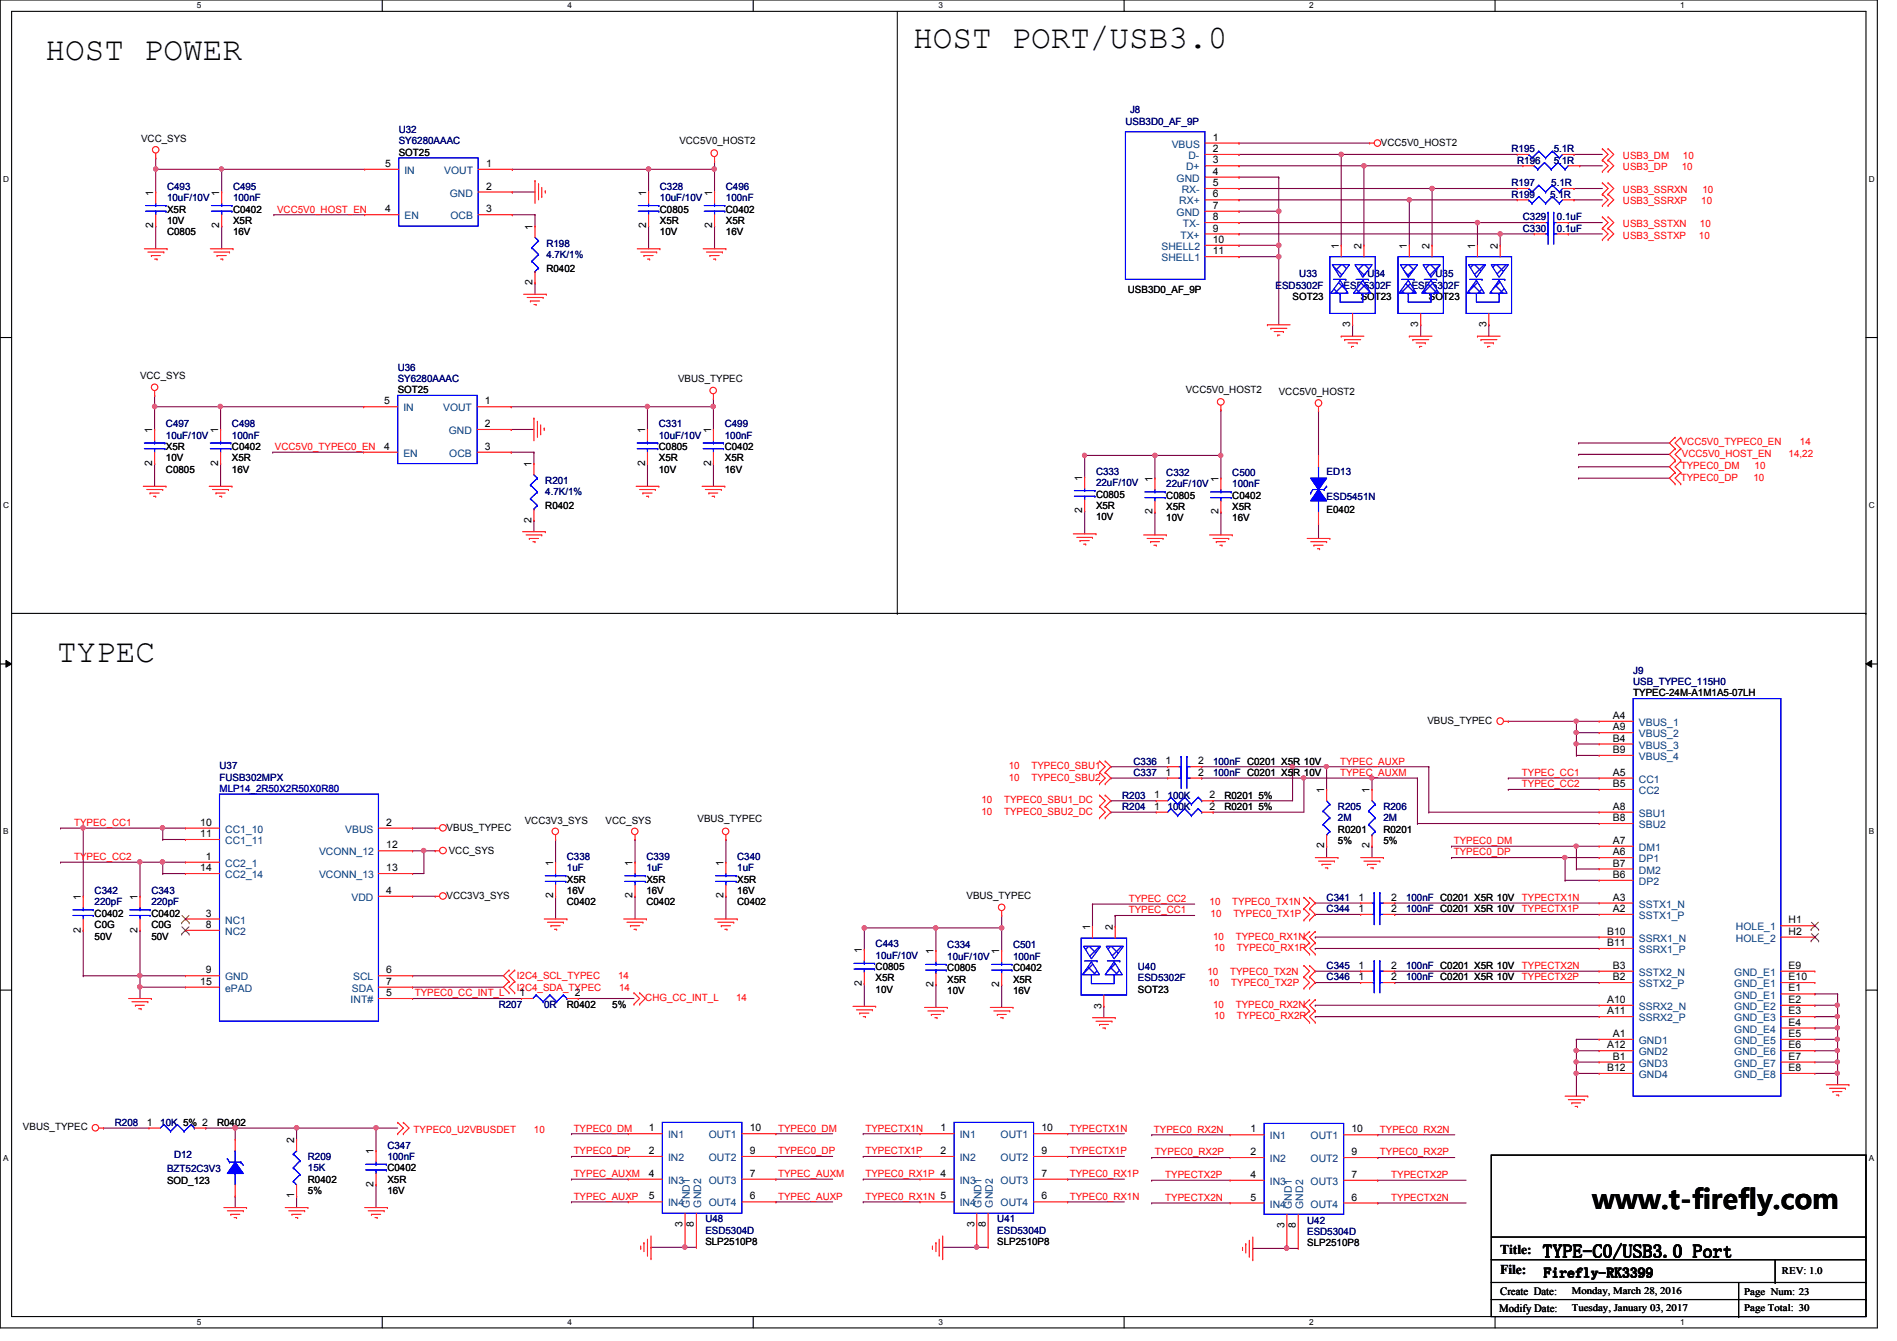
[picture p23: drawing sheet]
<svg xmlns="http://www.w3.org/2000/svg" width="297mm" height="210mm" viewBox="0 0 297 210" stroke-linecap="round" stroke-linejoin="round" font-family="sans-serif">
<defs><g id="words">
<g font-size="5.1">
<text x="7.2" y="9.4">HOST POWER</text>
<text x="143" y="7.5">HOST PORT/USB3.0</text>
<text x="8.9" y="103.7">TYPEC</text>
</g>
<text font-size="4.2" x="249.3" y="189.2">www.t-firefly.com</text>
<text font-size="2.8" x="241.6" y="196.8">TYPE-C0/USB3.0 Port</text>
<g font-size="2.1">
<text x="234.9" y="196.3">Title:</text>
<text x="234.9" y="199.5">File:</text>
<text x="241.8" y="199.9">Firefly-RK3399</text>
</g>
<g font-size="1.7">
<text x="234.9" y="202.6">Create Date:</text>
<text x="234.7" y="205.3">Modify Date:</text>
</g>
<g font-size="1.6" fill="#000080">
<text x="177" y="17.6">J8</text>
<text x="62.4" y="20.8">U32</text>
<text x="62.4" y="22.6">SY6280AAAC</text>
<text x="176.2" y="19.6">USB3D0_AF_9P</text>
<text x="236.7" y="23.8">R195</text>
<text x="243.3" y="23.8">5.1R</text>
<text x="26.2" y="29.7">C493</text>
<text x="36.5" y="29.7">C495</text>
<text x="103.3" y="29.7">C328</text>
<text x="113.7" y="29.7">C496</text>
<text x="236.7" y="29.2">R197</text>
<text x="237.6" y="25.6">R196</text>
<text x="242.9" y="29.2">5.1R</text>
<text x="243.3" y="25.6">5.1R</text>
<text x="26.2" y="31.5">10uF/10V</text>
<text x="36.5" y="31.5">100nF</text>
<text x="103.3" y="31.5">10uF/10V</text>
<text x="113.7" y="31.5">100nF</text>
<text x="236.7" y="30.9">R199</text>
<text x="238.5" y="34.5">C329</text>
<text x="242.7" y="30.9">5.1R</text>
<text x="243.8" y="34.5">0.1uF</text>
<text x="85.6" y="38.6">R198</text>
<text x="85.6" y="40.4">4.7K/1%</text>
<text x="238.5" y="36.3">C330</text>
<text x="243.8" y="36.3">0.1uF</text>
<text x="199.7" y="45.2">ESD5302F</text>
<text x="203.5" y="43.4">U33</text>
<text x="210.4" y="45.2">ESD5302F</text>
<text x="214.1" y="43.4">U34</text>
<text x="221.1" y="45.2">ESD5302F</text>
<text x="224.8" y="43.4">U35</text>
<text x="62.3" y="58">U36</text>
<text x="62.3" y="59.8">SY6280AAAC</text>
<text x="26" y="66.9">C497</text>
<text x="26" y="68.7">10uF/10V</text>
<text x="36.3" y="66.9">C498</text>
<text x="36.3" y="68.7">100nF</text>
<text x="103.2" y="66.9">C331</text>
<text x="103.2" y="68.7">10uF/10V</text>
<text x="113.5" y="66.9">C499</text>
<text x="113.5" y="68.7">100nF</text>
<text x="85.4" y="75.8">R201</text>
<text x="85.4" y="77.6">4.7K/1%</text>
<text x="171.6" y="74.3">C333</text>
<text x="171.6" y="76.1">22uF/10V</text>
<text x="182.6" y="74.5">C332</text>
<text x="182.6" y="76.3">22uF/10V</text>
<text x="193" y="74.5">C500</text>
<text x="193" y="76.3">100nF</text>
<text x="207.7" y="74.3">ED13</text>
<text x="207.7" y="78.2">ESD5451N</text>
<text x="255.7" y="105.5">J9</text>
<text x="255.7" y="107.2">USB_TYPEC_115H0</text>
<text x="177.5" y="119.7">C336</text>
<text x="189.9" y="119.7">100nF C0201 X5R 10V</text>
<text x="34.4" y="120.4">U37</text>
<text x="34.4" y="122.2">FUSB302MPX</text>
<text x="175.7" y="125">R203</text>
<text x="177.5" y="121.5">C337</text>
<text x="182.8" y="125">100K</text>
<text x="189.9" y="121.5">100nF C0201 X5R 10V</text>
<text x="175.7" y="126.8">R204</text>
<text x="182.8" y="126.8">100K</text>
<text x="209.5" y="126.8">R205</text>
<text x="209.5" y="128.6">2M</text>
<text x="216.6" y="126.8">R206</text>
<text x="216.6" y="128.6">2M</text>
<text x="88.8" y="134.6">C338</text>
<text x="88.8" y="136.4">1uF</text>
<text x="101.2" y="134.6">C339</text>
<text x="101.2" y="136.4">1uF</text>
<text x="115.4" y="134.6">C340</text>
<text x="115.4" y="136.4">1uF</text>
<text x="14.8" y="140">C342</text>
<text x="14.8" y="141.7">220pF</text>
<text x="23.7" y="140">C343</text>
<text x="23.7" y="141.7">220pF</text>
<text x="207.7" y="142.8">C344</text>
<text x="207.7" y="141">C341</text>
<text x="220.2" y="142.8">100nF C0201 X5R 10V</text>
<text x="220.2" y="141">100nF C0201 X5R 10V</text>
<text x="137.1" y="148.3">C443</text>
<text x="148.3" y="148.5">C334</text>
<text x="158.6" y="148.5">C501</text>
<text x="137.1" y="150.1">10uF/10V</text>
<text x="148.3" y="150.2">10uF/10V</text>
<text x="158.6" y="150.2">100nF</text>
<text x="178.2" y="151.8">U40</text>
<text x="178.2" y="153.6">ESD5302F</text>
<text x="207.7" y="153.5">C346</text>
<text x="207.7" y="151.7">C345</text>
<text x="220.2" y="153.5">100nF C0201 X5R 10V</text>
<text x="220.2" y="151.7">100nF C0201 X5R 10V</text>
<text x="78.1" y="157.7">R207</text>
<text x="85.2" y="157.7">0R</text>
<text x="18" y="176.2">R208</text>
<text x="25.1" y="176.2">10K 5% 2</text>
<text x="60.7" y="179.8">C347</text>
<text x="26.2" y="183.5">BZT52C3V3</text>
<text x="27.3" y="181.2">D12</text>
<text x="48.2" y="181.6">R209</text>
<text x="48.2" y="183.3">15K</text>
<text x="60.7" y="181.6">100nF</text>
<text x="110.4" y="191.3">U48</text>
<text x="156.2" y="191.3">U41</text>
<text x="204.7" y="191.5">U42</text>
<text x="110.4" y="193.1">ESD5304D</text>
<text x="156.2" y="193.1">ESD5304D</text>
<text x="204.7" y="193.3">ESD5304D</text>
</g>
<g font-size="1.6">
<text x="22.1" y="22.2">VCC_SYS</text>
<text x="106.4" y="22.6">VCC5V0_HOST2</text>
<text x="189.9" y="22">1</text>
<text x="189.9" y="23.8">2</text>
<text x="216.2" y="22.8">VCC5V0_HOST2</text>
<text x="60.3" y="26.1">5</text>
<text x="62.4" y="24.4">SOT25</text>
<text x="76.1" y="29.7">2</text>
<text x="76.1" y="26.1">1</text>
<text x="189.9" y="25.6">3</text>
<text x="189.9" y="27.3">4</text>
<text x="189.9" y="29.1">5</text>
<text x="24" y="35.7" transform="rotate(-90 24 35.7)">2</text>
<text x="24" y="30.6" transform="rotate(-90 24 30.6)">1</text>
<text x="26.2" y="33.3">X5R</text>
<text x="26.2" y="35.1">10V</text>
<text x="34.3" y="35.7" transform="rotate(-90 34.3 35.7)">2</text>
<text x="34.3" y="30.6" transform="rotate(-90 34.3 30.6)">1</text>
<text x="36.5" y="33.3">C0402</text>
<text x="36.5" y="35.1">X5R</text>
<text x="60.3" y="33.2">4</text>
<text x="76.1" y="33.2">3</text>
<text x="83.4" y="35.9" transform="rotate(-90 83.4 35.9)">1</text>
<text x="101.2" y="35.7" transform="rotate(-90 101.2 35.7)">2</text>
<text x="101.2" y="30.6" transform="rotate(-90 101.2 30.6)">1</text>
<text x="103.3" y="33.3">C0805</text>
<text x="103.3" y="35.1">X5R</text>
<text x="111.5" y="35.7" transform="rotate(-90 111.5 35.7)">2</text>
<text x="111.5" y="30.6" transform="rotate(-90 111.5 30.6)">1</text>
<text x="113.7" y="33.3">C0402</text>
<text x="113.7" y="35.1">X5R</text>
<text x="189.9" y="30.9">6</text>
<text x="189.9" y="32.7">7</text>
<text x="189.9" y="34.5">8</text>
<text x="26.2" y="36.8">C0805</text>
<text x="36.5" y="36.8">16V</text>
<text x="103.3" y="36.8">10V</text>
<text x="113.7" y="36.8">16V</text>
<text x="189.9" y="36.2">9</text>
<text x="189.9" y="38">10</text>
<text x="189.9" y="39.8">11</text>
<text x="209.6" y="38.9" transform="rotate(-90 209.6 38.9)">1</text>
<text x="213.2" y="38.9" transform="rotate(-90 213.2 38.9)">2</text>
<text x="220.3" y="38.9" transform="rotate(-90 220.3 38.9)">1</text>
<text x="223.9" y="38.9" transform="rotate(-90 223.9 38.9)">2</text>
<text x="231" y="38.9" transform="rotate(-90 231 38.9)">1</text>
<text x="234.5" y="38.9" transform="rotate(-90 234.5 38.9)">2</text>
<text x="83.4" y="44.6" transform="rotate(-90 83.4 44.6)">2</text>
<text x="85.6" y="42.5">R0402</text>
<text x="176.6" y="45.9">USB3D0_AF_9P</text>
<text x="202.4" y="46.9">SOT23</text>
<text x="213.1" y="46.9">SOT23</text>
<text x="223.7" y="46.9">SOT23</text>
<text x="211.4" y="51.2" transform="rotate(-90 211.4 51.2)">3</text>
<text x="222.1" y="51.2" transform="rotate(-90 222.1 51.2)">3</text>
<text x="232.7" y="51.2" transform="rotate(-90 232.7 51.2)">3</text>
<text x="21.9" y="59.4">VCC_SYS</text>
<text x="106.2" y="59.8">VBUS_TYPEC</text>
<text x="60.2" y="63.3">5</text>
<text x="62.3" y="61.6">SOT25</text>
<text x="75.9" y="63.3">1</text>
<text x="185.7" y="61.6">VCC5V0_HOST2</text>
<text x="200.2" y="61.9">VCC5V0_HOST2</text>
<text x="23.8" y="67.8" transform="rotate(-90 23.8 67.8)">1</text>
<text x="26" y="70.4">X5R</text>
<text x="34.2" y="67.8" transform="rotate(-90 34.2 67.8)">1</text>
<text x="36.3" y="70.4">C0402</text>
<text x="60.2" y="70.4">4</text>
<text x="75.9" y="70.4">3</text>
<text x="75.9" y="66.8">2</text>
<text x="101" y="67.8" transform="rotate(-90 101 67.8)">1</text>
<text x="103.2" y="70.4">C0805</text>
<text x="111.3" y="67.8" transform="rotate(-90 111.3 67.8)">1</text>
<text x="113.5" y="70.4">C0402</text>
<text x="23.8" y="72.9" transform="rotate(-90 23.8 72.9)">2</text>
<text x="26" y="74">C0805</text>
<text x="26" y="72.2">10V</text>
<text x="34.2" y="72.9" transform="rotate(-90 34.2 72.9)">2</text>
<text x="36.3" y="72.2">X5R</text>
<text x="36.3" y="74">16V</text>
<text x="83.2" y="73.1" transform="rotate(-90 83.2 73.1)">1</text>
<text x="101" y="72.9" transform="rotate(-90 101 72.9)">2</text>
<text x="103.2" y="72.2">X5R</text>
<text x="103.2" y="74">10V</text>
<text x="111.3" y="72.9" transform="rotate(-90 111.3 72.9)">2</text>
<text x="113.5" y="72.2">X5R</text>
<text x="113.5" y="74">16V</text>
<text x="169.5" y="75.2" transform="rotate(-90 169.5 75.2)">1</text>
<text x="171.6" y="77.9">C0805</text>
<text x="180.5" y="75.4" transform="rotate(-90 180.5 75.4)">1</text>
<text x="190.8" y="75.4" transform="rotate(-90 190.8 75.4)">1</text>
<text x="83.2" y="81.8" transform="rotate(-90 83.2 81.8)">2</text>
<text x="85.4" y="79.7">R0402</text>
<text x="169.5" y="80.3" transform="rotate(-90 169.5 80.3)">2</text>
<text x="171.6" y="79.7">X5R</text>
<text x="171.6" y="81.4">10V</text>
<text x="180.5" y="80.5" transform="rotate(-90 180.5 80.5)">2</text>
<text x="182.6" y="78.1">C0805</text>
<text x="182.6" y="79.8">X5R</text>
<text x="182.6" y="81.6">10V</text>
<text x="190.8" y="80.5" transform="rotate(-90 190.8 80.5)">2</text>
<text x="193" y="78.1">C0402</text>
<text x="193" y="79.8">X5R</text>
<text x="193" y="81.6">16V</text>
<text x="207.7" y="80.2">E0402</text>
<text x="223.5" y="113.3">VBUS_TYPEC</text>
<text x="252.6" y="112.5">A4</text>
<text x="255.7" y="109">TYPEC-24M-A1M1A5-07LH</text>
<text x="182.5" y="119.6">1</text>
<text x="187.6" y="119.6">2</text>
<text x="252.6" y="114.3">A9</text>
<text x="252.6" y="117.9">B9</text>
<text x="252.6" y="116.1">B4</text>
<text x="180.7" y="125">1</text>
<text x="182.5" y="121.4">1</text>
<text x="187.6" y="121.4">2</text>
<text x="189.4" y="125">2</text>
<text x="191.7" y="125">R0201 5%</text>
<text x="207.3" y="124.1" transform="rotate(-90 207.3 124.1)">1</text>
<text x="214.5" y="124.1" transform="rotate(-90 214.5 124.1)">1</text>
<text x="252.6" y="121.4">A5</text>
<text x="252.6" y="123.2">B5</text>
<text x="31.4" y="129.2">10</text>
<text x="31.4" y="131">11</text>
<text x="60.5" y="129.2">2</text>
<text x="69.9" y="130">VBUS_TYPEC</text>
<text x="82.2" y="128.9">VCC3V3_SYS</text>
<text x="94.8" y="128.9">VCC_SYS</text>
<text x="109.2" y="128.7">VBUS_TYPEC</text>
<text x="180.7" y="126.7">1</text>
<text x="189.4" y="126.7">2</text>
<text x="191.7" y="126.8">R0201 5%</text>
<text x="209.5" y="130.3">R0201</text>
<text x="216.6" y="130.3">R0201</text>
<text x="252.6" y="126.7">A8</text>
<text x="252.6" y="128.5">B8</text>
<text x="31.4" y="136.4">14</text>
<text x="32.3" y="134.6">1</text>
<text x="60.5" y="132.8">12</text>
<text x="60.5" y="136.4">13</text>
<text x="70.3" y="133.7">VCC_SYS</text>
<text x="86.6" y="135.5" transform="rotate(-90 86.6 135.5)">1</text>
<text x="99.1" y="135.5" transform="rotate(-90 99.1 135.5)">1</text>
<text x="113.3" y="135.5" transform="rotate(-90 113.3 135.5)">1</text>
<text x="207.3" y="132.8" transform="rotate(-90 207.3 132.8)">2</text>
<text x="209.5" y="132.1">5%</text>
<text x="214.5" y="132.8" transform="rotate(-90 214.5 132.8)">2</text>
<text x="216.6" y="132.1">5%</text>
<text x="252.6" y="133.9">A6</text>
<text x="252.6" y="132.1">A7</text>
<text x="252.6" y="135.6">B7</text>
<text x="252.6" y="137.4">B6</text>
<text x="12.7" y="140.8" transform="rotate(-90 12.7 140.8)">1</text>
<text x="14.8" y="143.5">C0402</text>
<text x="21.5" y="140.8" transform="rotate(-90 21.5 140.8)">1</text>
<text x="23.7" y="143.5">C0402</text>
<text x="32.3" y="143.5">3</text>
<text x="60.5" y="139.9">4</text>
<text x="69.9" y="140.7">VCC3V3_SYS</text>
<text x="86.6" y="140.6" transform="rotate(-90 86.6 140.6)">2</text>
<text x="88.8" y="141.7">C0402</text>
<text x="88.8" y="138.2">X5R</text>
<text x="88.8" y="140">16V</text>
<text x="99.1" y="140.6" transform="rotate(-90 99.1 140.6)">2</text>
<text x="101.2" y="141.7">C0402</text>
<text x="101.2" y="138.2">X5R</text>
<text x="101.2" y="140">16V</text>
<text x="113.3" y="140.6" transform="rotate(-90 113.3 140.6)">2</text>
<text x="115.4" y="141.7">C0402</text>
<text x="115.4" y="138.2">X5R</text>
<text x="115.4" y="140">16V</text>
<text x="151.3" y="140.7">VBUS_TYPEC</text>
<text x="212.7" y="142.7">1</text>
<text x="212.7" y="141">1</text>
<text x="217.8" y="142.7">2</text>
<text x="217.8" y="141">2</text>
<text x="252.6" y="142.7">A2</text>
<text x="252.6" y="141">A3</text>
<text x="12.7" y="146" transform="rotate(-90 12.7 146)">2</text>
<text x="14.8" y="145.3">C0G</text>
<text x="14.8" y="147.1">50V</text>
<text x="21.5" y="146" transform="rotate(-90 21.5 146)">2</text>
<text x="23.7" y="145.3">C0G</text>
<text x="23.7" y="147.1">50V</text>
<text x="32.3" y="145.2">8</text>
<text x="135" y="149.2" transform="rotate(-90 135 149.2)">1</text>
<text x="146.2" y="149.4" transform="rotate(-90 146.2 149.4)">1</text>
<text x="156.5" y="149.4" transform="rotate(-90 156.5 149.4)">1</text>
<text x="170.7" y="145.6" transform="rotate(-90 170.7 145.6)">1</text>
<text x="174.2" y="145.6" transform="rotate(-90 174.2 145.6)">2</text>
<text x="251.7" y="148.1">B11</text>
<text x="251.7" y="146.3">B10</text>
<text x="280.1" y="144.5">H1</text>
<text x="280.1" y="146.3">H2</text>
<text x="31.4" y="154.1">15</text>
<text x="32.3" y="152.4">9</text>
<text x="60.5" y="155.9">5</text>
<text x="60.5" y="152.4">6</text>
<text x="60.5" y="154.1">7</text>
<text x="81.3" y="155.9">1</text>
<text x="90" y="155.9">2</text>
<text x="135" y="154.3" transform="rotate(-90 135 154.3)">2</text>
<text x="137.1" y="151.8">C0805</text>
<text x="137.1" y="153.6">X5R</text>
<text x="137.1" y="155.4">10V</text>
<text x="146.2" y="154.5" transform="rotate(-90 146.2 154.5)">2</text>
<text x="148.3" y="152">C0805</text>
<text x="148.3" y="153.8">X5R</text>
<text x="148.3" y="155.6">10V</text>
<text x="156.5" y="154.5" transform="rotate(-90 156.5 154.5)">2</text>
<text x="158.6" y="152">C0402</text>
<text x="158.6" y="153.8">X5R</text>
<text x="158.6" y="155.6">16V</text>
<text x="178.2" y="155.4">SOT23</text>
<text x="212.7" y="153.4">1</text>
<text x="212.7" y="151.6">1</text>
<text x="217.8" y="153.4">2</text>
<text x="217.8" y="151.6">2</text>
<text x="252.6" y="151.6">B3</text>
<text x="252.6" y="153.4">B2</text>
<text x="280.1" y="155.2">E1</text>
<text x="280.1" y="153.4">E10</text>
<text x="280.1" y="151.6">E9</text>
<text x="88.8" y="157.7">R0402</text>
<text x="95.9" y="157.7">5%</text>
<text x="172.5" y="157.9" transform="rotate(-90 172.5 157.9)">3</text>
<text x="251.7" y="157">A10</text>
<text x="251.7" y="158.7">A11</text>
<text x="280.1" y="157">E2</text>
<text x="280.1" y="158.7">E3</text>
<text x="280.1" y="160.5">E4</text>
<text x="251.7" y="164.1">A12</text>
<text x="251.7" y="167.6">B12</text>
<text x="252.6" y="162.3">A1</text>
<text x="252.6" y="165.9">B1</text>
<text x="280.1" y="162.3">E5</text>
<text x="280.1" y="164.1">E6</text>
<text x="280.1" y="165.9">E7</text>
<text x="280.1" y="167.6">E8</text>
<text x="3.6" y="176.9">VBUS_TYPEC</text>
<text x="23" y="176.2">1</text>
<text x="34" y="176.2">R0402</text>
<text x="46.1" y="178.9" transform="rotate(-90 46.1 178.9)">2</text>
<text x="101.6" y="177.1">1</text>
<text x="117.4" y="177.1">10</text>
<text x="147.3" y="177.1">1</text>
<text x="163.1" y="177.1">10</text>
<text x="195.8" y="177.2">1</text>
<text x="211.6" y="177.2">10</text>
<text x="26.2" y="185.3">SOD_123</text>
<text x="48.2" y="185.1">R0402</text>
<text x="58.5" y="185.8" transform="rotate(-90 58.5 185.8)">2</text>
<text x="58.5" y="180.7" transform="rotate(-90 58.5 180.7)">1</text>
<text x="60.7" y="183.3">C0402</text>
<text x="60.7" y="185.1">X5R</text>
<text x="101.6" y="180.6">2</text>
<text x="101.6" y="184.2">4</text>
<text x="117.4" y="184.2">7</text>
<text x="117.4" y="180.6">9</text>
<text x="147.3" y="180.6">2</text>
<text x="163.1" y="184.2">7</text>
<text x="163.1" y="180.6">9</text>
<text x="195.8" y="180.8">2</text>
<text x="195.8" y="184.4">4</text>
<text x="211.6" y="184.4">7</text>
<text x="211.6" y="180.8">9</text>
<text x="46.1" y="187.6" transform="rotate(-90 46.1 187.6)">1</text>
<text x="48.2" y="186.9">5%</text>
<text x="60.7" y="186.9">16V</text>
<text x="101.6" y="187.7">5</text>
<text x="117.4" y="187.7">6</text>
<text x="163.1" y="187.7">6</text>
<text x="195.8" y="187.9">5</text>
<text x="211.6" y="187.9">6</text>
<text x="106.9" y="192" transform="rotate(-90 106.9 192)">3</text>
<text x="108.7" y="192" transform="rotate(-90 108.7 192)">8</text>
<text x="110.4" y="194.9">SLP2510P8</text>
<text x="152.6" y="192" transform="rotate(-90 152.6 192)">3</text>
<text x="154.3" y="192" transform="rotate(-90 154.3 192)">8</text>
<text x="156.2" y="194.9">SLP2510P8</text>
<text x="201.1" y="192.2" transform="rotate(-90 201.1 192.2)">3</text>
<text x="202.9" y="192.2" transform="rotate(-90 202.9 192.2)">8</text>
<text x="204.7" y="195.1">SLP2510P8</text>
<text x="246.1" y="202.5">Monday, March 28, 2016</text>
<text x="273.1" y="202.6">Page Num: 23</text>
<text x="279" y="199.5">REV: 1.0</text>
<text x="246.1" y="205.1">Tuesday, January 03, 2017</text>
<text x="273.1" y="205.1">Page Total: 30</text>
</g>
<g font-size="1.6" fill="#004080">
<text x="183.5" y="23.1">VBUS</text>
<text x="63.3" y="27.2">IN</text>
<text x="69.6" y="27.2">VOUT</text>
<text x="184.2" y="28.4">GND</text>
<text x="185.7" y="26.7">D+</text>
<text x="186.1" y="24.9">D-</text>
<text x="63.3" y="34.3">EN</text>
<text x="70.4" y="30.8">GND</text>
<text x="70.5" y="34.3">OCB</text>
<text x="184.2" y="33.8">GND</text>
<text x="184.7" y="32">RX+</text>
<text x="185" y="30.2">RX-</text>
<text x="185.2" y="35.6">TX-</text>
<text x="181.9" y="39.1">SHELL2</text>
<text x="181.9" y="40.9">SHELL1</text>
<text x="184.8" y="37.3">TX+</text>
<text x="63.2" y="64.4">IN</text>
<text x="69.4" y="64.4">VOUT</text>
<text x="63.2" y="71.5">EN</text>
<text x="70.3" y="67.9">GND</text>
<text x="70.4" y="71.5">OCB</text>
<text x="256.6" y="113.6">VBUS_1</text>
<text x="256.6" y="115.4">VBUS_2</text>
<text x="256.6" y="119">VBUS_4</text>
<text x="256.6" y="117.2">VBUS_3</text>
<text x="256.6" y="122.5">CC1</text>
<text x="256.6" y="124.3">CC2</text>
<text x="35.3" y="130.3">CC1_10</text>
<text x="54.1" y="130.3">VBUS</text>
<text x="256.6" y="127.8">SBU1</text>
<text x="256.6" y="129.6">SBU2</text>
<text x="35.3" y="135.7">CC2_1</text>
<text x="35.3" y="132.1">CC1_11</text>
<text x="35.3" y="137.5">CC2_14</text>
<text x="50" y="133.9">VCONN_12</text>
<text x="50" y="137.5">VCONN_13</text>
<text x="256.6" y="135">DP1</text>
<text x="256.6" y="133.2">DM1</text>
<text x="256.6" y="136.7">DM2</text>
<text x="55" y="141">VDD</text>
<text x="256.6" y="143.8">SSTX1_P</text>
<text x="256.6" y="142.1">SSTX1_N</text>
<text x="256.6" y="138.5">DP2</text>
<text x="35.3" y="144.6">NC1</text>
<text x="35.3" y="146.3">NC2</text>
<text x="256.6" y="149.2">SSRX1_P</text>
<text x="256.6" y="147.4">SSRX1_N</text>
<text x="271.8" y="145.6">HOLE_1</text>
<text x="271.8" y="147.4">HOLE_2</text>
<text x="35.3" y="153.5">GND</text>
<text x="35.3" y="155.2">ePAD</text>
<text x="55.1" y="155.2">SDA</text>
<text x="55.3" y="153.5">SCL</text>
<text x="256.6" y="152.7">SSTX2_N</text>
<text x="256.6" y="154.5">SSTX2_P</text>
<text x="271.6" y="154.5">GND_E1</text>
<text x="271.6" y="152.7">GND_E1</text>
<text x="54.9" y="157">INT#</text>
<text x="256.6" y="158.1">SSRX2_N</text>
<text x="256.6" y="159.9">SSRX2_P</text>
<text x="271.6" y="156.3">GND_E1</text>
<text x="271.6" y="158.1">GND_E2</text>
<text x="271.6" y="159.9">GND_E3</text>
<text x="271.6" y="161.6">GND_E4</text>
<text x="256.6" y="163.4">GND1</text>
<text x="256.6" y="165.2">GND2</text>
<text x="256.6" y="167">GND3</text>
<text x="271.6" y="163.4">GND_E5</text>
<text x="271.6" y="165.2">GND_E6</text>
<text x="271.6" y="167">GND_E7</text>
<text x="256.6" y="168.7">GND4</text>
<text x="271.6" y="168.7">GND_E8</text>
<text x="104.6" y="178.2">IN1</text>
<text x="111" y="178.2">OUT1</text>
<text x="150.3" y="178.2">IN1</text>
<text x="156.7" y="178.2">OUT1</text>
<text x="198.8" y="178.4">IN1</text>
<text x="205.2" y="178.4">OUT1</text>
<text x="104.6" y="181.7">IN2</text>
<text x="104.6" y="185.3">IN3</text>
<text x="111" y="185.3">OUT3</text>
<text x="111" y="181.7">OUT2</text>
<text x="150.3" y="181.7">IN2</text>
<text x="150.3" y="185.3">IN3</text>
<text x="156.7" y="185.3">OUT3</text>
<text x="156.7" y="181.7">OUT2</text>
<text x="198.8" y="181.9">IN2</text>
<text x="198.8" y="185.5">IN3</text>
<text x="205.2" y="185.5">OUT3</text>
<text x="205.2" y="181.9">OUT2</text>
<text x="104.6" y="188.8">IN4</text>
<text x="108" y="189" transform="rotate(-90 108 189)">GND1</text>
<text x="109.8" y="189" transform="rotate(-90 109.8 189)">GND2</text>
<text x="111" y="188.8">OUT4</text>
<text x="150.3" y="188.8">IN4</text>
<text x="153.7" y="189" transform="rotate(-90 153.7 189)">GND1</text>
<text x="155.5" y="189" transform="rotate(-90 155.5 189)">GND2</text>
<text x="156.7" y="188.8">OUT4</text>
<text x="198.8" y="189">IN4</text>
<text x="202.3" y="189.2" transform="rotate(-90 202.3 189.2)">GND1</text>
<text x="204" y="189.2" transform="rotate(-90 204 189.2)">GND2</text>
<text x="205.2" y="189">OUT4</text>
</g>
<g font-size="1.6" fill="#f00">
<text x="254.1" y="24.9">USB3_DM</text>
<text x="254.1" y="26.7">USB3_DP</text>
<text x="263.4" y="26.7">10</text>
<text x="263.5" y="24.9">10</text>
<text x="43.4" y="33.3">VCC5V0_HOST_EN</text>
<text x="254.1" y="30.2">USB3_SSRXN</text>
<text x="254.1" y="32">USB3_SSRXP</text>
<text x="254.1" y="35.6">USB3_SSTXN</text>
<text x="266.2" y="35.6">10</text>
<text x="266.4" y="32">10</text>
<text x="266.6" y="30.2">10</text>
<text x="254.1" y="37.3">USB3_SSTXP</text>
<text x="266" y="37.3">10</text>
<text x="43" y="70.4">VCC5V0_TYPEC0_EN</text>
<text x="263.2" y="69.7">VCC5V0_TYPEC0_EN</text>
<text x="263.4" y="71.5">VCC5V0_HOST_EN</text>
<text x="280.1" y="71.5">14,22</text>
<text x="281.9" y="69.7">14</text>
<text x="263.2" y="73.4">TYPEC0_DM</text>
<text x="263.2" y="75.2">TYPEC0_DP</text>
<text x="274.6" y="75.2">10</text>
<text x="274.7" y="73.4">10</text>
<text x="209.8" y="119.7">TYPEC_AUXP</text>
<text x="153.7" y="125.7">10</text>
<text x="157.2" y="125.7">TYPEC0_SBU1_DC</text>
<text x="157.9" y="122.2">10</text>
<text x="157.9" y="120.4">10</text>
<text x="161.5" y="122.2">TYPEC0_SBU2</text>
<text x="161.5" y="120.4">TYPEC0_SBU1</text>
<text x="209.8" y="121.5">TYPEC_AUXM</text>
<text x="238.3" y="121.5">TYPEC_CC1</text>
<text x="238.3" y="123.2">TYPEC_CC2</text>
<text x="11.6" y="129.3">TYPEC_CC1</text>
<text x="153.7" y="127.5">10</text>
<text x="157.2" y="127.5">TYPEC0_SBU2_DC</text>
<text x="11.6" y="134.6">TYPEC_CC2</text>
<text x="227.6" y="132.1">TYPEC0_DM</text>
<text x="227.6" y="133.9">TYPEC0_DP</text>
<text x="176.7" y="141.2">TYPEC_CC2</text>
<text x="176.7" y="143">TYPEC_CC1</text>
<text x="189.4" y="141.7">10</text>
<text x="189.6" y="143.5">10</text>
<text x="193" y="141.7">TYPEC0_TX1N</text>
<text x="193.1" y="143.5">TYPEC0_TX1P</text>
<text x="238.3" y="141">TYPECTX1N</text>
<text x="238.3" y="142.8">TYPECTX1P</text>
<text x="189.9" y="147.1">10</text>
<text x="190.1" y="148.8">10</text>
<text x="193.5" y="147.1">TYPEC0_RX1N</text>
<text x="193.7" y="148.8">TYPEC0_RX1P</text>
<text x="64.9" y="156">TYPEC0_CC_INT_L</text>
<text x="80.9" y="153.3">I2C4_SCL_TYPEC</text>
<text x="80.9" y="155.1">I2C4_SDA_TYPEC</text>
<text x="96.8" y="153.3">14</text>
<text x="96.9" y="155.1">14</text>
<text x="189.1" y="152.6">10</text>
<text x="189.2" y="154.3">10</text>
<text x="192.6" y="152.6">TYPEC0_TX2N</text>
<text x="192.8" y="154.3">TYPEC0_TX2P</text>
<text x="238.3" y="153.5">TYPECTX2P</text>
<text x="238.3" y="151.7">TYPECTX2N</text>
<text x="101" y="156.7">CHG_CC_INT_L</text>
<text x="115.3" y="156.7">14</text>
<text x="189.9" y="157.7">10</text>
<text x="190.1" y="159.5">10</text>
<text x="193.5" y="157.7">TYPEC0_RX2N</text>
<text x="193.7" y="159.5">TYPEC0_RX2P</text>
<text x="64.8" y="177.3">TYPEC0_U2VBUSDET</text>
<text x="83.6" y="177.3">10</text>
<text x="89.8" y="177.1">TYPEC0_DM</text>
<text x="121.8" y="177.1">TYPEC0_DM</text>
<text x="135.5" y="177.1">TYPECTX1N</text>
<text x="167.5" y="177.1">TYPECTX1N</text>
<text x="180.7" y="177.3">TYPEC0_RX2N</text>
<text x="216.1" y="177.3">TYPEC0_RX2N</text>
<text x="89.8" y="180.7">TYPEC0_DP</text>
<text x="89.8" y="184.2">TYPEC_AUXM</text>
<text x="121.8" y="180.7">TYPEC0_DP</text>
<text x="121.8" y="184.2">TYPEC_AUXM</text>
<text x="135.5" y="180.7">TYPECTX1P</text>
<text x="135.5" y="184.2">TYPEC0_RX1P 4</text>
<text x="167.5" y="180.7">TYPECTX1P</text>
<text x="167.5" y="184.2">TYPEC0_RX1P</text>
<text x="180.8" y="180.8">TYPEC0_RX2P</text>
<text x="182.5" y="184.4">TYPECTX2P</text>
<text x="216.1" y="180.8">TYPEC0_RX2P</text>
<text x="217.8" y="184.4">TYPECTX2P</text>
<text x="89.8" y="187.8">TYPEC_AUXP</text>
<text x="121.8" y="187.8">TYPEC_AUXP</text>
<text x="135.5" y="187.8">TYPEC0_RX1N 5</text>
<text x="167.5" y="187.8">TYPEC0_RX1N</text>
<text x="182.5" y="188">TYPECTX2N</text>
<text x="217.8" y="188">TYPECTX2N</text>
</g>
<text font-size="1.6" fill="#0000a0" x="34.4" y="124">MLP14_2R50X2R50X0R80</text>
<g font-size="1.3">
<text x="30.8" y="1.3">5</text>
<text x="88.9" y="1.3">4</text>
<text x="146.9" y="1.3">3</text>
<text x="205" y="1.3">2</text>
<text x="263.1" y="1.3">1</text>
<text x=".5" y="28.4">D</text>
<text x="292.6" y="28.4">D</text>
<text x=".5" y="79.5">C</text>
<text x="292.6" y="79.5">C</text>
<text x=".5" y="130.6">B</text>
<text x="292.6" y="130.6">B</text>
<text x=".5" y="181.7">A</text>
<text x="292.6" y="181.7">A</text>
<text x="30.8" y="207.4">5</text>
<text x="88.9" y="207.4">4</text>
<text x="146.9" y="207.4">3</text>
<text x="205" y="207.4">2</text>
<text x="263.1" y="207.4">1</text>
</g>
</g></defs>
<path d="M0 0h294v207.9h-294zM1.8 1.8h290.4v204.3h-290.4z" fill="none" stroke="#000" stroke-width=".17"/>
<g fill="#fff">
<path d="M30.8 .2h.7v1.4h-.7z"/>
<path d="M30.8 206.2h.7v1.4h-.7z"/>
</g>
<path d="M59.9 0v1.8M59.9 206.1v1.8" fill="none" stroke="#000" stroke-width=".17"/>
<g fill="#fff">
<path d="M88.9 .2h.6v1.4h-.6z"/>
<path d="M88.9 206.2h.6v1.4h-.6z"/>
</g>
<path d="M117.9 0v1.8M117.9 206.1v1.8" fill="none" stroke="#000" stroke-width=".17"/>
<g fill="#fff">
<path d="M146.9 .2h.7v1.4h-.7z"/>
<path d="M146.9 206.2h.7v1.4h-.7z"/>
</g>
<path d="M176 0v1.8M176 206.1v1.8" fill="none" stroke="#000" stroke-width=".17"/>
<g fill="#fff">
<path d="M205 .2h.7v1.4h-.7z"/>
<path d="M205 206.2h.7v1.4h-.7z"/>
</g>
<path d="M234.1 0v1.8M234.1 206.1v1.8" fill="none" stroke="#000" stroke-width=".17"/>
<g fill="#fff">
<path d="M263.1 .2h.7v1.4h-.7z"/>
<path d="M263.1 206.2h.7v1.4h-.7z"/>
<path d="M.5 27.3h.9v1.4h-.9z"/>
<path d="M292.6 27.3h.9v1.4h-.9z"/>
<path d="M.5 78.4h.9v1.4h-.9z"/>
<path d="M292.6 78.4h.9v1.4h-.9z"/>
</g>
<path d="M0 52.8h1.8M292.2 52.8h1.8" fill="none" stroke="#000" stroke-width=".17"/>
<g fill="#fff">
<path d="M.5 129.5h.8v1.4h-.8z"/>
<path d="M292.6 129.5h.9v1.4h-.9z"/>
</g>
<path d="M0 103.9h1.8M292.2 103.9h1.8" fill="none" stroke="#000" stroke-width=".17"/>
<path d="M.9 103.4l.9 .5-.9 .5zM292.2 103.9l.9-.5v1z" fill="#000"/>
<path d="M.9 103.4l.9 .5-.9 .5zM292.2 103.9l.9-.5v1z" fill="none" stroke="#000" stroke-width=".16"/>
<g fill="#fff">
<path d="M.5 180.5h.8v1.4h-.8z"/>
<path d="M292.6 180.5h.9v1.4h-.9z"/>
</g>
<path d="M140.5 1.8v94.2M1.8 96h290.4M140.5 96h.1M292.2 96h.1M0 155h1.8M292.2 155h1.8" fill="none" stroke="#000" stroke-width=".17"/>
<path d="M247.2 71.1h.1M247.2 71.1h14.2M246.8 162.7h.1M246.8 164.5h.1M246.8 162.7v1.8M246.8 162.7h3.6M246.8 164.5h3.6" fill="none" stroke="#800040" stroke-width=".17"/>
<circle cx="246.8" cy="164.4" r=".33" fill="#f0f"/>
<circle cx="246.8" cy="164.4" r=".33" fill="none" stroke="#f0f" stroke-width=".17"/>
<path d="M246.8 164.5h.1M246.8 166.2h.1M246.8 164.5v1.7M246.8 166.2h3.6" fill="none" stroke="#800040" stroke-width=".17"/>
<circle cx="246.8" cy="166.2" r=".33" fill="#f0f"/>
<circle cx="246.8" cy="166.2" r=".33" fill="none" stroke="#f0f" stroke-width=".17"/>
<path d="M246.8 166.2h.1M246.8 168h.1M246.8 166.2v1.8M246.8 168h3.6" fill="none" stroke="#800040" stroke-width=".17"/>
<circle cx="246.8" cy="168" r=".33" fill="#f0f"/>
<circle cx="246.8" cy="168" r=".33" fill="none" stroke="#f0f" stroke-width=".17"/>
<path d="M284.2 155.6h.1M284.2 157.4h.1M284.2 155.6h3.5M284.2 157.4h3.5M287.7 155.6h.1M287.7 157.4h.1M287.7 155.6v3.5M246.8 168h.1M246.8 168v3.6" fill="none" stroke="#800040" stroke-width=".17"/>
<circle cx="287.7" cy="159.1" r=".33" fill="#f0f"/>
<circle cx="287.7" cy="159.1" r=".33" fill="none" stroke="#f0f" stroke-width=".17"/>
<circle cx="287.7" cy="157.3" r=".33" fill="#f0f"/>
<circle cx="287.7" cy="157.3" r=".33" fill="none" stroke="#f0f" stroke-width=".17"/>
<path d="M284.2 159.1h.1M284.2 159.1h3.5M287.7 159.1h.1M287.7 159.1v1.8h-3.5M284.2 160.9h.1" fill="none" stroke="#800040" stroke-width=".17"/>
<circle cx="287.7" cy="160.9" r=".33" fill="#f0f"/>
<circle cx="287.7" cy="160.9" r=".33" fill="none" stroke="#f0f" stroke-width=".17"/>
<g fill="none" stroke="#800040" stroke-width=".17">
<path d="M236.2 112.9h.1M236.2 112.9h10.6M246.8 114.7h.1M246.8 114.7h3.6M236.2 121.8h.1M236.2 123.6h.1M236.2 121.8h14.2M236.2 123.6h14.2M245.1 137.8h.1M245.1 134.2h.1M245.1 137.8h5.3M245.1 134.2v3.6"/>
<path d="M245.1 134.2h5.3M246.8 136h.1M246.8 132.5h.1M246.8 136h3.6M246.8 132.5v3.5M246.8 132.5h3.6M205.9 157.4h.1M205.9 159.1h.1M205.9 146.7h.1M205.9 148.5h.1M205.9 157.4h44.5M205.9 159.1h44.5"/>
<path d="M205.9 146.7h44.5M205.9 148.5h44.5M287.7 168h.1M287.7 168v1.8"/>
</g>
<circle cx="246.8" cy="114.7" r=".33" fill="#f0f"/>
<circle cx="246.8" cy="114.7" r=".33" fill="none" stroke="#f0f" stroke-width=".17"/>
<path d="M246.8 112.9h.1M246.8 112.9v1.8M246.8 112.9h3.6" fill="none" stroke="#800040" stroke-width=".17"/>
<circle cx="246.8" cy="112.9" r=".33" fill="#f0f"/>
<circle cx="246.8" cy="112.9" r=".33" fill="none" stroke="#f0f" stroke-width=".17"/>
<path d="M246.8 116.5h.1M246.8 116.5h3.6" fill="none" stroke="#800040" stroke-width=".17"/>
<circle cx="246.8" cy="116.4" r=".33" fill="#f0f"/>
<circle cx="246.8" cy="116.4" r=".33" fill="none" stroke="#f0f" stroke-width=".17"/>
<g fill="none" stroke="#800040" stroke-width=".17">
<path d="M246.8 114.7h.1M246.8 118.2h.1M246.8 116.5h.1M246.8 114.7v3.5M246.8 118.2h3.6M173.9 127.1h.1M173.9 125.3h.1M173.9 120h.1M173.9 121.8h.1M173.9 127.1h7.2M173.9 125.3h7.2M173.9 120h8.9"/>
<path d="M173.9 121.8h8.9M188.2 120h.1M188.2 120h19.5M189.9 127.1h.1M189.9 127.1h14.3M202.4 120h.1M205.9 141.4h.1M205.9 143.1h.1M205.9 152h.1M205.9 153.8h.1M205.9 141.4h7.2M205.9 143.1h7.2"/>
<path d="M205.9 152h7.2M205.9 153.8h7.2M218.4 141.4h.1M218.4 143.1h.1M218.4 153.8h.1M218.4 152h.1M218.4 141.4h32M218.4 143.1h32M218.4 152h32M218.4 153.8h32"/>
</g>
<circle cx="202.4" cy="120" r=".33" fill="#f0f"/>
<circle cx="202.4" cy="120" r=".33" fill="none" stroke="#f0f" stroke-width=".17"/>
<path d="M188.2 121.8h.1M188.2 121.8h16" fill="none" stroke="#800040" stroke-width=".17"/>
<circle cx="204.1" cy="121.8" r=".33" fill="#f0f"/>
<circle cx="204.1" cy="121.8" r=".33" fill="none" stroke="#f0f" stroke-width=".17"/>
<path d="M202.4 120h.1M202.4 120v5.3M204.2 121.8h.1M204.2 121.8h10.6" fill="none" stroke="#800040" stroke-width=".17"/>
<circle cx="214.8" cy="121.8" r=".33" fill="#f0f"/>
<circle cx="214.8" cy="121.8" r=".33" fill="none" stroke="#f0f" stroke-width=".17"/>
<path d="M204.2 121.8h.1M204.2 121.8v5.3M207.7 120h.1M207.7 132.5h.1M207.7 120v3.6M207.7 132.5v1.7M207.7 120h16M214.8 121.8h.1M214.8 132.5h.1M214.8 121.8v1.8M214.8 132.5v1.7" fill="none" stroke="#800040" stroke-width=".17"/>
<circle cx="207.7" cy="120" r=".33" fill="#f0f"/>
<circle cx="207.7" cy="120" r=".33" fill="none" stroke="#f0f" stroke-width=".17"/>
<g fill="none" stroke="#800040" stroke-width=".17">
<path d="M247.2 73.1h.1M247.2 74.8h.1M247.2 73.1h14.2M247.2 74.8h14.2M189.9 125.3h.1M189.9 125.3h12.5M214.8 121.8h.1M214.8 121.8h7.2M222 121.8h.1M222 128.9h.1M222 121.8v7.1M222 128.9h28.4"/>
<path d="M223.7 120h.1M223.7 127.1h.1M223.7 120v7.1M223.7 127.1h26.7M227.3 132.5h.1M227.3 132.5h19.5"/>
</g>
<circle cx="246.8" cy="132.4" r=".33" fill="#f0f"/>
<circle cx="246.8" cy="132.4" r=".33" fill="none" stroke="#f0f" stroke-width=".17"/>
<path d="M227.3 134.2h.1M227.3 134.2h17.8" fill="none" stroke="#800040" stroke-width=".17"/>
<circle cx="245" cy="134.2" r=".33" fill="#f0f"/>
<circle cx="245" cy="134.2" r=".33" fill="none" stroke="#f0f" stroke-width=".17"/>
<path d="M194 33.1h.1M194 22.4h.1M194 22.4h20.5M200.2 27.7h.1M200.2 27.7v5.4h-6.2M231.3 34.8h.1M231.3 34.8h8.9" fill="none" stroke="#800040" stroke-width=".17"/>
<circle cx="231.3" cy="34.8" r=".34" fill="#f0f"/>
<circle cx="231.3" cy="34.8" r=".34" fill="none" stroke="#f0f" stroke-width=".17"/>
<path d="M194 27.7h.1M194 27.7h6.2M234.9 36.6h.1M234.9 36.6h5.3" fill="none" stroke="#800040" stroke-width=".17"/>
<circle cx="234.9" cy="36.6" r=".34" fill="#f0f"/>
<circle cx="234.9" cy="36.6" r=".34" fill="none" stroke="#f0f" stroke-width=".17"/>
<path d="M200.2 40.2h.1M200.2 40.2v10.6" fill="none" stroke="#800040" stroke-width=".17"/>
<circle cx="200.2" cy="40.2" r=".34" fill="#f0f"/>
<circle cx="200.2" cy="40.2" r=".34" fill="none" stroke="#f0f" stroke-width=".17"/>
<path d="M210 24.2h.1M210 24.2h27.6" fill="none" stroke="#800040" stroke-width=".17"/>
<circle cx="210" cy="24.2" r=".34" fill="#f0f"/>
<circle cx="210" cy="24.2" r=".34" fill="none" stroke="#f0f" stroke-width=".17"/>
<path d="M213.6 26h.1M213.6 26h24.9" fill="none" stroke="#800040" stroke-width=".17"/>
<circle cx="213.6" cy="25.9" r=".34" fill="#f0f"/>
<circle cx="213.6" cy="25.9" r=".34" fill="none" stroke="#f0f" stroke-width=".17"/>
<g fill="none" stroke="#800040" stroke-width=".17">
<path d="M194 38.4h.1M200.2 33.1h.1M200.2 33.1v5.3h-6.2M245.6 34.8h.1M245.6 36.6h.1M245.6 34.8h5.3M245.6 36.6h5.3M246.5 24.2h.1M246.5 29.5h.1M246.5 31.3h.1M246.5 24.2h4.4M246.5 29.5h4.4"/>
<path d="M246.5 31.3h4.4M247.4 26h.1M247.4 26h3.5"/>
</g>
<circle cx="200.2" cy="38.4" r=".34" fill="#f0f"/>
<circle cx="200.2" cy="38.4" r=".34" fill="none" stroke="#f0f" stroke-width=".17"/>
<circle cx="200.2" cy="33.1" r=".34" fill="#f0f"/>
<circle cx="200.2" cy="33.1" r=".34" fill="none" stroke="#f0f" stroke-width=".17"/>
<g fill="none" stroke="#800040" stroke-width=".17">
<path d="M83.8 33.6h.1M83.8 33.6v1.8M101.6 26.5h.1M101.6 35.4h.1M101.6 26.5v3.6M101.6 35.4v3.5M101.6 26.5h10.3M200.2 38.4h.1M200.2 38.4v1.8h-6.2M210 24.2h.1M210 24.2v14.2M213.6 26h.1"/>
<path d="M213.6 26v12.4M231.3 34.8h.1M231.3 34.8v3.6M234.9 36.6h.1M234.9 36.6v1.8M194 40.2h.1M211.8 50.8h.1M211.8 50.8v1.8M222.5 50.8h.1M222.5 50.8v1.8M233.1 50.8h.1M233.1 50.8v1.8"/>
</g>
<circle cx="111.8" cy="26.5" r=".34" fill="#f0f"/>
<circle cx="111.8" cy="26.5" r=".34" fill="none" stroke="#f0f" stroke-width=".17"/>
<circle cx="101.6" cy="26.5" r=".34" fill="#f0f"/>
<circle cx="101.6" cy="26.5" r=".34" fill="none" stroke="#f0f" stroke-width=".17"/>
<g fill="none" stroke="#800040" stroke-width=".17">
<path d="M42.9 33.6h.1M42.9 33.6h14.2M80.2 30.1h.1M80.2 33.6h.1M80.2 33.6h3.6M80.2 30.1h3.6M111.9 25.2h.1M111.9 25.2v1.3M224.2 29.5h.1M224.2 29.5h13.4M83.8 44.3h.1M83.8 44.3v1.8"/>
<path d="M247.2 69.3h.1M247.2 69.3h14.2"/>
</g>
<circle cx="224.2" cy="29.5" r=".34" fill="#f0f"/>
<circle cx="224.2" cy="29.5" r=".34" fill="none" stroke="#f0f" stroke-width=".17"/>
<path d="M220.7 31.3h.1M220.7 31.3h16.9" fill="none" stroke="#800040" stroke-width=".17"/>
<circle cx="220.7" cy="31.3" r=".34" fill="#f0f"/>
<circle cx="220.7" cy="31.3" r=".34" fill="none" stroke="#f0f" stroke-width=".17"/>
<path d="M194 34.8h.1M194 36.6h.1M194 24.2h.1M194 26h.1M194 34.8h37.3M194 36.6h40.9M194 24.2h16M194 26h19.6M21.9 154.5h.1M21.9 154.5h7.1" fill="none" stroke="#800040" stroke-width=".17"/>
<circle cx="21.9" cy="154.5" r=".34" fill="#f0f"/>
<circle cx="21.9" cy="154.5" r=".34" fill="none" stroke="#f0f" stroke-width=".17"/>
<path d="M21.9 154.5h.1M21.9 154.5v1.8M46.4 176.6h.1M46.4 176.6h12.5" fill="none" stroke="#800040" stroke-width=".17"/>
<circle cx="46.4" cy="176.5" r=".34" fill="#f0f"/>
<circle cx="46.4" cy="176.5" r=".34" fill="none" stroke="#f0f" stroke-width=".17"/>
<path d="M16.2 176.6h.1M16.2 176.6h7.1M58.9 176.6h.1M58.9 176.6h3.4" fill="none" stroke="#800040" stroke-width=".17"/>
<circle cx="58.9" cy="176.5" r=".34" fill="#f0f"/>
<circle cx="58.9" cy="176.5" r=".34" fill="none" stroke="#f0f" stroke-width=".17"/>
<path d="M13 129.6h.1M13 129.6v10.7M21.9 135h.1M21.9 135v5.3M21.9 135h3.6" fill="none" stroke="#800040" stroke-width=".17"/>
<circle cx="13" cy="129.6" r=".34" fill="#f0f"/>
<circle cx="13" cy="129.6" r=".34" fill="none" stroke="#f0f" stroke-width=".17"/>
<path d="M13 129.6h.1M13 129.6h12.5" fill="none" stroke="#800040" stroke-width=".17"/>
<circle cx="25.4" cy="129.6" r=".34" fill="#f0f"/>
<circle cx="25.4" cy="129.6" r=".34" fill="none" stroke="#f0f" stroke-width=".17"/>
<path d="M21.9 145.6h.1M21.9 145.6v7.1" fill="none" stroke="#800040" stroke-width=".17"/>
<circle cx="21.9" cy="152.7" r=".34" fill="#f0f"/>
<circle cx="21.9" cy="152.7" r=".34" fill="none" stroke="#f0f" stroke-width=".17"/>
<path d="M9.5 135h.1M9.5 135h12.4M13 145.6h.1M13 152.7h.1M13 145.6v7.1M13 152.7h8.9M64.6 140.3h.1M64.6 140.3h3.6" fill="none" stroke="#800040" stroke-width=".17"/>
<circle cx="21.9" cy="134.9" r=".34" fill="#f0f"/>
<circle cx="21.9" cy="134.9" r=".34" fill="none" stroke="#f0f" stroke-width=".17"/>
<path d="M25.5 136.7h.1M25.5 135h.1M25.5 136.7h3.5M25.5 135v1.7M25.5 135h3.5" fill="none" stroke="#800040" stroke-width=".17"/>
<circle cx="25.4" cy="134.9" r=".34" fill="#f0f"/>
<circle cx="25.4" cy="134.9" r=".34" fill="none" stroke="#f0f" stroke-width=".17"/>
<g fill="none" stroke="#800040" stroke-width=".17">
<path d="M9.5 129.6h.1M9.5 129.6h3.5M25.5 131.4h.1M25.5 129.6h.1M25.5 129.6h3.5M25.5 131.4h3.5M25.5 129.6v1.8M64.6 129.6h.1M64.6 133.2h.1M64.6 129.6h3.6M64.6 133.2h3.6M66.4 133.2h.1"/>
<path d="M21.9 152.7h.1M21.9 152.7h7.1M21.9 152.7v1.8M64.6 152.7h.1M64.6 154.5h.1M64.6 156.3h.1M64.6 152.7h14.2M64.6 154.5h14.2M64.6 156.3h17.1"/>
</g>
<circle cx="66.3" cy="133.1" r=".34" fill="#f0f"/>
<circle cx="66.3" cy="133.1" r=".34" fill="none" stroke="#f0f" stroke-width=".17"/>
<g fill="none" stroke="#800040" stroke-width=".17">
<path d="M64.6 136.7h.1M66.4 133.2h.1M66.4 133.2v3.5h-1.8M90.5 156.3h.1M90.5 156.3h8.8M32.2 176.6h.1M32.2 176.6h4.6M36.8 176.6h.1M36.8 176.6v1.8M46.4 176.6h.1M46.4 176.6v1.8M58.9 176.6h.1"/>
<path d="M58.9 176.6v3.5M36.8 187.2h.1M36.8 187.2v1.8M46.4 187.2h.1M46.4 187.2v1.8M58.9 185.5h.1M58.9 185.5v3.5"/>
</g>
<circle cx="36.8" cy="176.5" r=".34" fill="#f0f"/>
<circle cx="36.8" cy="176.5" r=".34" fill="none" stroke="#f0f" stroke-width=".17"/>
<g fill="none" stroke="#800040" stroke-width=".17">
<path d="M87 131.4h.1M87 131.4v3.6M99.4 131.4h.1M99.4 131.4v3.6M113.7 131.4h.1M113.7 131.4v3.6M87 140.3h.1M87 140.3v3.5M99.4 140.3h.1M99.4 140.3v3.5M113.7 140.3h.1M113.7 140.3v3.5"/>
<path d="M135.2 177.5h.1M135.2 177.5h8.9M167.2 177.5h.1M167.2 177.5h8.9M180.3 177.6h.1M180.3 177.6h12.3M215.7 177.6h.1M215.7 177.6h12.1M135.2 181h.1M135.2 184.6h.1M135.2 188.1h.1M135.2 181h8.9"/>
<path d="M135.2 184.6h8.9M135.2 188.1h8.9M147.6 195.2h.1M147.6 195.2h5.3M167.2 181h.1M167.2 184.6h.1M167.2 188.1h.1M167.2 181h8.9M167.2 184.6h8.9M167.2 188.1h8.9M180.3 181.2h.1M180.3 184.7h.1"/>
<path d="M180.3 188.3h.1M180.3 181.2h12.3M180.3 184.7h12.3M180.3 188.3h12.3M215.7 181.2h.1M215.7 184.7h.1M215.7 188.3h.1M215.7 181.2h12.1M215.7 184.7h13.9M215.7 188.3h13.9"/>
</g>
<circle cx="152.9" cy="195.2" r=".33" fill="#f0f"/>
<circle cx="152.9" cy="195.2" r=".33" fill="none" stroke="#f0f" stroke-width=".17"/>
<path d="M196.2 195.4h.1M196.2 195.4h5.3" fill="none" stroke="#800040" stroke-width=".17"/>
<circle cx="201.5" cy="195.4" r=".34" fill="#f0f"/>
<circle cx="201.5" cy="195.4" r=".34" fill="none" stroke="#f0f" stroke-width=".17"/>
<g fill="none" stroke="#800040" stroke-width=".17">
<path d="M171.1 141.5h.1M171.1 141.5h16M171.1 141.5v3.6M172.8 157.5h.1M172.8 157.5v1.8M174.6 143.3h.1M174.6 143.3h12.5M174.6 143.3v1.8M36.8 176.6h.1M36.8 176.6h9.6M152.9 195.2h.1M152.9 195.2h1.8"/>
<path d="M201.5 195.4h.1M201.5 195.4h1.8"/>
</g>
<circle cx="36.8" cy="176.5" r=".34" fill="#f0f"/>
<circle cx="36.8" cy="176.5" r=".34" fill="none" stroke="#f0f" stroke-width=".17"/>
<g fill="none" stroke="#800040" stroke-width=".17">
<path d="M24.4 26.5h.1M24.4 35.4h.1M24.4 26.5v3.6M24.4 35.4v3.5M24.4 26.5h32.7M34.7 35.4h.1M34.7 26.5h.1M34.7 26.5v3.6M34.7 35.4v3.5M206.5 64.3h.1M206.5 64.3v7M206.5 82h.1"/>
<path d="M206.5 82v2.3"/>
</g>
<circle cx="34.7" cy="26.5" r=".33" fill="#f0f"/>
<circle cx="34.7" cy="26.5" r=".33" fill="none" stroke="#f0f" stroke-width=".17"/>
<circle cx="24.4" cy="26.5" r=".34" fill="#f0f"/>
<circle cx="24.4" cy="26.5" r=".34" fill="none" stroke="#f0f" stroke-width=".17"/>
<g fill="none" stroke="#800040" stroke-width=".17">
<path d="M24.4 24.7h.1M24.4 24.7v1.8M80.2 26.5h.1M80.2 26.5h21.4M111.9 35.4h.1M111.9 26.5h.1M111.9 26.5v3.6M111.9 35.4v3.5M24.2 63.7h.1M24.2 72.6h.1M24.2 63.7v3.5M24.2 72.6v3.5"/>
<path d="M24.2 63.7h32.7M34.5 72.6h.1M34.5 63.7h.1M34.5 63.7v3.5M34.5 72.6v3.5M56.9 63.7h.1"/>
</g>
<circle cx="34.5" cy="63.6" r=".34" fill="#f0f"/>
<circle cx="34.5" cy="63.6" r=".34" fill="none" stroke="#f0f" stroke-width=".17"/>
<circle cx="24.2" cy="63.6" r=".34" fill="#f0f"/>
<circle cx="24.2" cy="63.6" r=".34" fill="none" stroke="#f0f" stroke-width=".17"/>
<g fill="none" stroke="#800040" stroke-width=".17">
<path d="M24.2 61.9h.1M24.2 61.9v1.8M80 63.7h.1M80 63.7h31.7M83.6 70.8h.1M83.6 70.8v1.8M101.4 63.7h.1M101.4 72.6h.1M101.4 63.7v3.5M101.4 72.6v3.5M111.7 72.6h.1M111.7 63.7h.1"/>
<path d="M111.7 63.7v3.5M111.7 72.6v3.5"/>
</g>
<circle cx="111.7" cy="63.6" r=".34" fill="#f0f"/>
<circle cx="111.7" cy="63.6" r=".34" fill="none" stroke="#f0f" stroke-width=".17"/>
<circle cx="101.3" cy="63.6" r=".33" fill="#f0f"/>
<circle cx="101.3" cy="63.6" r=".33" fill="none" stroke="#f0f" stroke-width=".17"/>
<g fill="none" stroke="#800040" stroke-width=".17">
<path d="M42.7 70.8h.1M42.7 70.8h14.2M80 67.2h.1M80 70.8h.1M80 70.8h3.6M80 67.2h3.6M111.7 62.4h.1M111.7 62.4v1.3M180.8 71.3h.1M180.8 71.3v3.5M180.8 71.3h10.4M191.2 71.3h.1"/>
<path d="M191.2 71.3v3.5M83.6 81.4h.1M83.6 81.4v1.8M180.8 80.2h.1M180.8 80.2v3.5M191.2 80.2h.1M191.2 80.2v3.5"/>
</g>
<circle cx="191.1" cy="71.3" r=".33" fill="#f0f"/>
<circle cx="191.1" cy="71.3" r=".33" fill="none" stroke="#f0f" stroke-width=".17"/>
<circle cx="180.8" cy="71.3" r=".34" fill="#f0f"/>
<circle cx="180.8" cy="71.3" r=".34" fill="none" stroke="#f0f" stroke-width=".17"/>
<path d="M169.8 71.3h.1M169.8 71.3v3.4M169.8 71.3h11M191.2 64.2h.1M191.2 64.2v7.1M169.8 80h.1M169.8 80v3.6" fill="none" stroke="#800040" stroke-width=".17"/>
<circle cx="169.8" cy="71.3" r=".33" fill="#f0f"/>
<circle cx="169.8" cy="71.3" r=".33" fill="none" stroke="#f0f" stroke-width=".17"/>
<path d="M169.8 71.1h.1M169.8 71.1v.2M146.6 145.2h.1M146.6 154.1h.1M146.6 145.2v3.6M146.6 154.1v3.6M146.6 145.2h10.2M156.8 154.1h.1M156.8 145.2h.1M156.8 145.2v3.6M156.8 154.1v3.6" fill="none" stroke="#800040" stroke-width=".17"/>
<circle cx="156.8" cy="145.2" r=".34" fill="#f0f"/>
<circle cx="156.8" cy="145.2" r=".34" fill="none" stroke="#f0f" stroke-width=".17"/>
<circle cx="146.5" cy="145.2" r=".34" fill="#f0f"/>
<circle cx="146.5" cy="145.2" r=".34" fill="none" stroke="#f0f" stroke-width=".17"/>
<g fill="none" stroke="#800040" stroke-width=".17">
<path d="M156.8 143.3h.1M156.8 143.3v1.9M89.5 177.5h.1M89.5 177.5h8.9M121.5 177.5h.1M121.5 177.5h8.9M89.5 181h.1M89.5 184.6h.1M89.5 188.1h.1M89.5 181h8.9M89.5 184.6h8.9M89.5 188.1h8.9"/>
<path d="M101.9 195.2h.1M101.9 195.2h5.4M121.5 181h.1M121.5 184.6h.1M121.5 188.1h.1M121.5 181h8.9M121.5 184.6h8.9M121.5 188.1h8.9"/>
</g>
<circle cx="107.2" cy="195.2" r=".34" fill="#f0f"/>
<circle cx="107.2" cy="195.2" r=".34" fill="none" stroke="#f0f" stroke-width=".17"/>
<path d="M135.3 145.2h.1M135.3 145.2v3.4M107.3 195.2h.1M107.3 195.2h1.7" fill="none" stroke="#800040" stroke-width=".17"/>
<circle cx="135.3" cy="145.2" r=".34" fill="#f0f"/>
<circle cx="135.3" cy="145.2" r=".34" fill="none" stroke="#f0f" stroke-width=".17"/>
<g fill="none" stroke="#800040" stroke-width=".17">
<path d="M194 29.5h.1M194 31.3h.1M194 29.5h30.2M194 31.3h26.7M220.7 31.3h.1M220.7 31.3v7.1M224.2 29.5h.1M224.2 29.5v8.9M135.3 154h.1M135.3 145.2h.1M135.3 145.1h.1M135.3 145.1v.1"/>
<path d="M135.3 154v3.5M135.3 145.2h11.3M284.2 162.7h3.5M284.2 164.5h3.5M287.7 162.7h.1M287.7 160.9h.1M287.7 164.5h.1M287.7 160.9v1.8"/>
</g>
<circle cx="287.7" cy="164.4" r=".33" fill="#f0f"/>
<circle cx="287.7" cy="164.4" r=".33" fill="none" stroke="#f0f" stroke-width=".17"/>
<path d="M287.7 162.7h.1M287.7 162.7v1.8" fill="none" stroke="#800040" stroke-width=".17"/>
<circle cx="287.7" cy="162.7" r=".33" fill="#f0f"/>
<circle cx="287.7" cy="162.7" r=".33" fill="none" stroke="#f0f" stroke-width=".17"/>
<path d="M284.2 166.2h3.5M287.7 166.2h.1" fill="none" stroke="#800040" stroke-width=".17"/>
<circle cx="287.7" cy="166.2" r=".33" fill="#f0f"/>
<circle cx="287.7" cy="166.2" r=".33" fill="none" stroke="#f0f" stroke-width=".17"/>
<path d="M284.2 168h3.5M287.7 164.5h.1M287.7 168h.1M287.7 164.5v1.7" fill="none" stroke="#800040" stroke-width=".17"/>
<circle cx="287.7" cy="168" r=".33" fill="#f0f"/>
<circle cx="287.7" cy="168" r=".33" fill="none" stroke="#f0f" stroke-width=".17"/>
<path d="M287.7 166.2h.1M287.7 166.2v1.8" fill="none" stroke="#800040" stroke-width=".17"/>
<g fill="none" stroke="#f00" stroke-width=".17">
<path d="M22.6 38.9h3.6M23.2 39.5h2.5M24.4 24.7h.1M24.4 24v.7M25.7 39.5h.1M26.2 38.9h.1M32.9 38.9h3.6M33.5 39.5h2.4M35.9 39.5h.1M36.5 38.9h.1M83.8 28.3h.1M83.8 28.3v3.5"/>
<path d="M84.3 28.8h.1M84.3 28.8v2.5M84.8 30.8h.1M84.8 29.3v1.5M85.4 29.9h.1M85.4 29.9v.3M99.8 38.9h3.5M100.3 39.5h2.5M102.8 39.5h.1M103.3 38.9h.1M110.1 38.9h3.6M110.6 39.5h2.5"/>
<path d="M111.9 25.2h.1M111.9 30.1h.1M111.9 35.4h.1M111.9 24.6v.6M111.9 30.1v1.7M111.9 33.6v1.8M113.1 39.5h.1M113.7 38.9h.1M188.7 22.4h5.3M188.7 24.2h5.3M188.7 26h5.3M188.7 27.7h5.3"/>
<path d="M188.7 29.5h5.3M188.7 31.3h5.3M188.7 33.1h5.3M188.7 34.8h5.3M188.7 36.6h5.3M188.7 38.4h5.3M194 22.4h.1M194 24.2h.1M194 26h.1M194 27.7h.1M194 29.5h.1M194 31.3h.1"/>
<path d="M194 33.1h.1M194 34.8h.1M194 36.6h.1M194 38.4h.1M214.5 22.4h.1M214.5 22.4h.7M237.6 29.5h.1M237.6 29.5h1.7M244.7 29.5h1.8M246.5 29.5h.1M250.9 23.3h.1M250.9 25.1h.1"/>
<path d="M250.9 26.8h.1M250.9 28.6h.1M250.9 30.4h.1M250.9 32.2h.1M250.9 34h.1M250.9 35.7h.1M250.9 37.5h.1M250.9 23.3l.9 .9-.9 .9M250.9 25.1l.9 .9-.9 .8M250.9 28.6l.9 .9-.9 .9M250.9 30.4l.9 .9-.9 .9M250.9 34l.9 .8-.9 .9"/>
<path d="M250.9 35.7l.9 .9-.9 .9M251.8 23.3h.1M251.8 25.1h.1M251.8 26.8h.1M251.8 28.6h.1M251.8 30.4h.1M251.8 32.2h.1M251.8 34h.1M251.8 35.7h.1M251.8 37.5h.1M251.8 23.3l.9 .9-.9 .9M251.8 25.1l.9 .9-.9 .8"/>
<path d="M251.8 28.6l.9 .9-.9 .9M251.8 30.4l.9 .9-.9 .9M251.8 34l.9 .8-.9 .9M251.8 35.7l.9 .9-.9 .9M23.7 40h.1M23.7 40h1.4M24.2 40.6h.4M24.6 40.6h.1M34 40h.1M34 40h1.4M34.5 40.6h.4M34.9 40.6h.1"/>
<path d="M82 46.1h3.6M82.5 46.6h2.5M83.1 47.1h.1M83.1 47.1h1.4M83.6 47.7h.3M83.9 47.7h.1M85 46.6h.1M85.6 46.1h.1M100.8 40h.1M100.8 40h1.5M101.4 40.6h.3M101.7 40.6h.1"/>
<path d="M111.2 40h.1M111.2 40h1.4M111.7 40.6h.4M112.1 40.6h.1M188.7 40.2h5.3M194 40.2h.1M198.5 50.8h.1M198.5 50.8h3.5M199 51.4h.1M199 51.4h2.5M199.5 51.9h1.5M200.1 52.5h.1"/>
<path d="M200.1 52.5h.3M201 51.9h.1M210 52.6h.1M210 52.6h3.6M210.6 53.2h.1M210.6 53.2h2.5M211.1 53.7h1.4M211.6 54.2h.1M211.6 54.2h.4M212.5 53.7h.1M220.7 52.6h.1M220.7 52.6h3.5"/>
<path d="M221.2 53.2h.1M221.2 53.2h2.5M221.7 53.7h1.5M222.3 54.2h.1M222.3 54.2h.3M223.2 53.7h.1M231.3 52.6h.1M231.3 52.6h3.6M231.9 53.2h.1M231.9 53.2h2.5M232.4 53.7h1.4M233 54.2h.1"/>
<path d="M233 54.2h.3M233.8 53.7h.1M22.4 76.1h3.6M23 76.6h2.5M23.5 77.2h.1M23.5 77.2h1.4M24 77.7h.4M24.2 61.9h.1M24.2 61.2v.7M24.4 77.7h.1M25.5 76.6h.1M26 76.1h.1"/>
<path d="M32.8 76.1h3.5M33.3 76.6h2.5M33.8 77.2h.1M33.8 77.2h1.5M34.4 77.7h.3M34.7 77.7h.1M35.8 76.6h.1M36.3 76.1h.1M83.6 65.4h.1M83.6 65.4v3.6M84.2 66h.1M84.2 66v2.5"/>
<path d="M84.7 67.9h.1M84.7 66.5v1.4M85.2 67h.1M85.2 67v.4M99.6 76.1h3.6M100.2 76.6h2.4M100.7 77.2h.1M100.7 77.2h1.4M101.2 77.7h.4M101.6 77.7h.1M102.6 76.6h.1M103.2 76.1h.1"/>
<path d="M109.9 76.1h3.6M110.4 76.6h2.5M111 77.2h.1M111 77.2h1.4M111.5 77.7h.4M111.7 62.4h.1M111.7 67.2h.1M111.7 72.6h.1M111.7 61.7v.7M111.7 67.2v1.8M111.7 70.8v1.8M111.9 77.7h.1"/>
<path d="M112.9 76.6h.1M113.5 76.1h.1M180.8 74.8h.1M180.8 74.8v1.8M180.8 78.4v1.8M191.2 64.2h.1M191.2 63.5v.7M206.5 64.3h.1M206.5 63.7v.6M262.3 70.2h.1M262.3 72h.1M262.3 72.2h.1"/>
<path d="M262.3 74h.1M262.3 75.7h.1M262.3 68.5h.1M262.3 70.2l-.9 .9 .9 .9M262.3 72.2l-.9 .9 .9 .9M262.3 74l-.9 .8 .9 .9M262.3 68.5l-.9 .8 .9 .9M263.2 72h.1M263.2 70.2h.1M263.2 74h.1M263.2 72.2h.1M263.2 75.7h.1"/>
<path d="M263.2 68.5h.1M263.2 70.2l-.9 .9 .9 .9M263.2 72.2l-.9 .9 .9 .9M263.2 74l-.9 .8 .9 .9M263.2 68.5l-.9 .8 .9 .9M81.8 83.2h3.6M82.4 83.7h2.4M82.9 84.3h.1M82.9 84.3h1.4M83.4 84.8h.4M83.8 84.8h.1M84.8 83.7h.1"/>
<path d="M85.4 83.2h.1M168.1 83.6h3.5M168.6 84.1h2.5M169.1 84.6h.1M169.1 84.6h1.5M169.7 85.2h.3M170 85.2h.1M171.1 84.1h.1M171.6 83.6h.1M179.1 83.7h3.5M179.6 84.3h2.5M180.2 84.8h.1"/>
<path d="M180.2 84.8h1.4M180.7 85.3h.4M180.8 80.2h.1M181.1 85.3h.1M182.1 84.3h.1M182.6 83.7h.1M189.4 83.7h3.6M189.9 84.3h2.5M190.5 84.8h.1M190.5 84.8h1.4M191 85.3h.3M191.3 85.3h.1"/>
<path d="M192.4 84.3h.1M193 83.7h.1M204.7 84.3h3.5M205.2 84.8h2.5M205.7 85.3h.1M205.7 85.3h1.5M206.3 85.9h.3M206.6 85.9h.1M207.7 84.8h.1M208.2 84.3h.1M172.2 119.1h.1M172.2 119.1l.9 .9-.9 .9"/>
<path d="M173.1 119.1h.1M173.1 119.1l.8 .9-.8 .9M235.5 112.9h.7M236.2 112.9h.1M29 135h.1M29 129.6h.1M29 131.4h.1M29 136.7h.1M29 129.6h5.4M29 135h5.4M29 131.4h5.4M29 136.7h5.4"/>
<path d="M59.3 133.2h5.3M59.3 129.6h5.3M59.3 136.7h5.3M64.6 129.6h.1M64.6 133.2h.1M64.6 136.7h.1M68.2 133.2h.1M68.2 129.6h.1M68.2 133.2h.6M68.2 129.6h.6M87 131.4h.1M87 130.7v.7"/>
<path d="M99.4 131.4h.1M99.4 130.7v.7M113.7 131.4h.1M113.7 130.7v.7M172.2 122.7h.1M172.2 120.9h.1M172.2 128h.1M172.2 126.2h.1M172.2 124.5h.1M172.2 120.9l.9 .9-.9 .9M172.2 126.2l.9 .9-.9 .9M172.2 124.5l.9 .8-.9 .9"/>
<path d="M173.1 120.9h.1M173.1 122.7h.1M173.1 126.2h.1M173.1 128h.1M173.1 124.5h.1M173.1 120.9l.8 .9-.8 .9M173.1 126.2l.8 .9-.8 .9M173.1 124.5l.8 .8-.8 .9M205.9 134.2h3.6M206.5 134.8h2.5M207 135.3h.1M207 135.3h1.4"/>
<path d="M207.5 135.8h.4M207.9 135.8h.1M209 134.8h.1M209.5 134.2h.1M213.1 134.2h3.5M213.6 134.8h2.5M214.1 135.3h.1M214.1 135.3h1.4M214.6 135.8h.4M215 135.8h.1M216.1 134.8h.1M216.6 134.2h.1"/>
<path d="M20.1 156.3h3.6M20.7 156.8h2.5M21.2 157.4h.1M21.2 157.4h1.4M21.7 157.9h.4M22.1 157.9h.1M23.2 156.8h.1M23.7 156.3h.1M29 143.8h.1M29 145.6h.1M29 152.7h.1M29 154.5h.1"/>
<path d="M29 143.8h5.4M29 152.7h5.4M29 154.5h5.4M29 145.6h5.4M59.3 140.3h5.3M59.3 156.3h5.3M59.3 152.7h5.3M59.3 154.5h5.3M64.6 140.3h.1M64.6 156.3h.1M64.6 152.7h.1M64.6 154.5h.1"/>
<path d="M68.2 140.3h.1M68.2 140.3h.6M79.7 151.8h.1M79.7 153.6h.1M79.7 155.4h.1M79.7 151.8l-.9 .9 .9 .9M79.7 153.6l-.9 .9 .9 .9M80.6 153.6h.1M80.6 151.8h.1M80.6 155.4h.1M80.6 151.8l-.9 .9 .9 .9M80.6 153.6l-.9 .9 .9 .9"/>
<path d="M85.2 143.8h3.6M85.7 144.4h2.5M86.3 144.9h.1M86.3 144.9h1.4M86.8 145.5h.4M87.2 145.5h.1M88.2 144.4h.1M88.8 143.8h.1M97.7 143.8h3.5M98.2 144.4h2.5M98.7 144.9h.1M98.7 144.9h1.5"/>
<path d="M99.3 157.2h.1M99.3 155.4h.1M99.3 145.5h.3M99.3 155.4l.9 .9-.9 .9M99.6 145.5h.1M100.2 157.2h.1M100.2 155.4h.1M100.2 155.4l.8 .9-.8 .9M100.7 144.4h.1M101.2 143.8h.1M111.9 143.8h3.5M112.4 144.4h2.5"/>
<path d="M112.9 144.9h.1M112.9 144.9h1.5M113.5 145.5h.3M113.8 145.5h.1M114.9 144.4h.1M115.4 143.8h.1M133.6 157.5h3.5M134.1 158.1h2.5M134.6 158.6h.1M134.6 158.6h1.5M135.2 159.1h.3M135.5 159.1h.1"/>
<path d="M136.6 158.1h.1M137.1 157.5h.1M144.8 157.7h3.5M145.3 158.2h2.5M145.8 158.8h.1M145.8 158.8h1.5M146.4 159.3h.3M146.7 159.3h.1M147.8 158.2h.1M148.3 157.7h.1M155.1 157.7h3.5M155.6 158.2h2.5"/>
<path d="M156.2 158.8h.1M156.2 158.8h1.4M156.7 159.3h.4M156.8 143.3h.1M156.8 142.6v.7M157.1 159.3h.1M158.1 158.2h.1M158.6 157.7h.1M171.1 159.3h3.5M171.6 159.9h2.5M174.1 159.9h.1M174.6 159.3h.1"/>
<path d="M204.2 140.5h.1M204.2 142.2h.1M204.2 144h.1M204.2 152.9h.1M204.2 151.1h.1M204.2 154.7h.1M204.2 140.5l.9 .9-.9 .8M204.2 142.2l.9 .9-.9 .9M204.2 151.1l.9 .9-.9 .9M204.2 152.9l.9 .9-.9 .9M205.1 142.2h.1M205.1 140.5h.1"/>
<path d="M205.1 144h.1M205.1 151.1h.1M205.1 152.9h.1M205.1 154.7h.1M205.1 145.8h.1M205.1 147.6h.1M205.1 149.4h.1M205.1 156.5h.1M205.1 158.2h.1M205.1 140.5l.8 .9-.8 .8M205.1 142.2l.8 .9-.8 .9M205.1 151.1l.8 .9-.8 .9"/>
<path d="M205.1 152.9l.8 .9-.8 .9M205.1 145.8l-.9 .9 .9 .9M205.1 147.6l-.9 .9 .9 .9M205.1 156.5l-.9 .9 .9 .8M205.1 158.2l-.9 .9 .9 .9M205.9 145.8h.1M205.9 147.6h.1M205.9 149.4h.1M205.9 156.5h.1M205.9 158.2h.1M205.9 145.8l-.8 .9 .8 .9M205.9 147.6l-.8 .9 .8 .9"/>
<path d="M205.9 156.5l-.8 .9 .8 .8M205.9 158.2l-.8 .9 .8 .9M15.5 176.6h.7M16.2 176.6h.1M62.3 177.5h.1M62.3 175.7h.1M62.3 175.7l.9 .9-.9 .9M63.2 177.5h.1M63.2 175.7h.1M63.2 175.7l.8 .9-.8 .9M98.4 177.5h.1M98.4 177.5h5.3"/>
<path d="M116.2 177.5h5.3M121.5 177.5h.1M172.2 160.4h.1M172.2 160.4h1.4M172.7 160.9h.4M173.1 160.9h.1M205.1 160h.1M205.9 160h.1M245.1 171.6h3.5M245.6 172.1h2.5M246.1 172.6h.1M246.1 172.6h1.4"/>
<path d="M246.6 173.2h.4M247 173.2h.1M248.1 172.1h.1M248.6 171.6h.1M286 169.8h3.5M286.5 170.3h2.5M287 170.9h.1M287 170.9h1.4M287.5 171.4h.4M287.9 171.4h.1M289 170.3h.1M289.5 169.8h.1"/>
<path d="M35 189h3.6M35.6 189.5h2.5M36.1 190.1h.1M36.1 190.1h1.4M36.7 190.6h.3M37 190.6h.1M38.1 189.5h.1M38.6 189h.1M44.7 189h3.5M45.2 189.5h2.5M45.7 190.1h.1M45.7 190.1h1.5"/>
<path d="M46.3 190.6h.3M46.6 190.6h.1M47.7 189.5h.1M48.2 189h.1M57.1 189h3.6M57.7 189.5h2.5M58.2 190.1h.1M58.2 190.1h1.4M58.7 190.6h.4M58.9 180.1h.1M58.9 185.5h.1M58.9 180.1v1.8"/>
<path d="M58.9 183.7v1.8M59.1 190.6h.1M60.2 189.5h.1M60.7 189h.1M98.4 181h.1M98.4 184.6h.1M98.4 188.1h.1M98.4 181h5.3M98.4 184.6h5.3M98.4 188.1h5.3M100.3 195.4h.1M100.3 195v.4"/>
<path d="M100.8 194.5h.1M100.8 194.5v1.4M101.4 196.5h.1M101.4 194v2.5M101.9 197h.1M101.9 193.5v3.5M107.3 195.2h.1M107.3 189.9v5.3M109 195.2h.1M109 189.9v5.3M116.2 181h5.3M116.2 184.6h5.3"/>
<path d="M116.2 188.1h5.3M121.5 188.1h.1M121.5 184.6h.1M121.5 181h.1M146 195.4h.1M146 195v.4M146.6 194.5h.1M146.6 194.5v1.4M147.1 196.5h.1M147.1 194v2.5M147.6 197h.1M147.6 193.5v3.5"/>
<path d="M194.6 195.6h.1M194.6 195.2v.4M195.1 194.7h.1M195.1 194.7v1.4M195.6 196.6h.1M195.6 194.1v2.5M196.2 197.2h.1M196.2 193.6v3.6"/>
<circle cx="24.4" cy="23.4" r=".51"/>
<circle cx="111.8" cy="24" r=".52"/>
<circle cx="215.7" cy="22.4" r=".51"/>
<circle cx="24.2" cy="60.6" r=".51"/>
<circle cx="111.7" cy="61.1" r=".51"/>
<circle cx="191.2" cy="62.9" r=".52"/>
<circle cx="206.4" cy="63.1" r=".52"/>
<circle cx="234.9" cy="112.9" r=".52"/>
<circle cx="69.4" cy="133.1" r=".52"/>
<circle cx="69.4" cy="129.6" r=".52"/>
<circle cx="86.9" cy="130.1" r=".51"/>
<circle cx="99.4" cy="130.1" r=".51"/>
<circle cx="113.6" cy="130.1" r=".51"/>
<circle cx="69.4" cy="140.2" r=".52"/>
<circle cx="156.8" cy="142" r=".51"/>
<circle cx="14.9" cy="176.5" r=".51"/>
</g>
<g fill="none" stroke="#000" stroke-width=".17">
<path d="M233.5 180.8h58.7v25.3h-58.7zM233.5 193.6h58.7M233.5 197.2h58.7M278 197.2v3.5M292.2 193.6h.1M292.2 197.2h.1M233.5 200.7h58.7M233.5 203.4h58.7M272.2 206.1h.1M272.2 200.7v5.4M278 200.7h.1M292.2 200.7h.1"/>
<path d="M292.2 203.4h.1"/>
</g>
<g fill="none" stroke="#00f" stroke-width=".17">
<path d="M110.3 33.1h3.2M110.3 32.2h3.2M111.9 32.2h.1M111.9 33.1h.1M111.9 31.8v.4M111.9 33.1v.5M113.5 33.1h.1M113.5 32.2h.1M176.2 20.6h12.5v23.1h-12.5zM239.3 29.5h.1M239.3 29.5l.6 .6M239.9 30.1h.1"/>
<path d="M241 29h.1M241 29l1 1.1M241 29l-1.1 1.1M242 30.1h.1M243.1 29h.1M243.1 29l1.1 1.1M243.1 29l-1.1 1.1M244.2 30.1h.1M244.7 29.5l-.5 .6M110.1 70.2h3.2M110.1 69.3h3.2M111.7 69.3h.1"/>
<path d="M111.7 70.2h.1M111.7 69v.3M111.7 70.2v.6M113.3 70.2h.1M113.3 69.3h.1M179.3 77.9h3.2M179.3 77h3.2M180.8 77h.1M180.8 77.9h.1M180.8 76.6v.4M180.8 77.9v.5M182.5 77.9h.1"/>
<path d="M182.5 77h.1M34.4 124.3h24.9v35.6h-24.9zM170.9 152.6h.1M170.9 152.6v1.4h3.6v-1.4M174.5 152.6h.1M103.7 175.7h12.5v14.2h-12.5zM57.3 183.1h3.2M57.3 182.2h3.2M58.9 182.2h.1M58.9 183.1h.1M58.9 181.9v.3M58.9 183.1v.6"/>
<path d="M60.5 183.1h.1M60.5 182.2h.1"/>
</g>
<path d="M28.4 144.4h.1M28.4 146.2h.1M28.5 143.3l1.1 1.1M28.5 145.1l1.1 1.1M29.6 143.3l-1.2 1.1M29.6 145.1l-1.2 1.1M29.6 144.4h.1M29.6 146.2h.1" fill="none" stroke="#804000" stroke-width=".16"/>
<path d="M170.9 150.6l1.3 2h-2.7z" fill="#fff"/>
<path d="M170.9 150.6l1.3 2h-2.7z" fill="#00f"/>
<path d="M169.8 150.4h2M170.9 150.6l1.3 2h-2.7zM171.8 150.4h.1" fill="none" stroke="#00f" stroke-width=".17"/>
<path d="M169.7 148.1h2.6l-1.4 2z" fill="#fff"/>
<path d="M169.7 148.1h2.6l-1.4 2z" fill="#00f"/>
<path d="M169.7 148.1h2.6l-1.4 2zM173.4 150.4h1.9M175.3 150.4h.1" fill="none" stroke="#00f" stroke-width=".17"/>
<path d="M174.5 150.6l1.2 2h-2.6z" fill="#fff"/>
<path d="M174.5 150.6l1.2 2h-2.6z" fill="#00f"/>
<path d="M174.5 150.6l1.2 2h-2.6z" fill="none" stroke="#00f" stroke-width=".17"/>
<path d="M173.2 148.1h2.7l-1.4 2z" fill="#fff"/>
<path d="M173.2 148.1h2.7l-1.4 2z" fill="#00f"/>
<path d="M169.3 146.9h7.1v8.8h-7.1zM170.9 152.6h.1M170.9 152.6v1.4h3.6v-1.4M173.2 148.1h2.7l-1.4 2zM174.5 152.6h.1" fill="none" stroke="#00f" stroke-width=".17"/>
<path d="M170.9 150.6l1.3 2h-2.7z" fill="#fff"/>
<path d="M170.9 150.6l1.3 2h-2.7z" fill="#00f"/>
<path d="M169.8 150.4h2M170.9 150.6l1.3 2h-2.7zM171.8 150.4h.1" fill="none" stroke="#00f" stroke-width=".17"/>
<path d="M169.7 148.1h2.6l-1.4 2z" fill="#fff"/>
<path d="M169.7 148.1h2.6l-1.4 2z" fill="#00f"/>
<path d="M169.7 148.1h2.6l-1.4 2zM173.4 150.4h1.9M175.3 150.4h.1" fill="none" stroke="#00f" stroke-width=".17"/>
<path d="M174.5 150.6l1.2 2h-2.6z" fill="#fff"/>
<path d="M174.5 150.6l1.2 2h-2.6z" fill="#00f"/>
<path d="M174.5 150.6l1.2 2h-2.6z" fill="none" stroke="#00f" stroke-width=".17"/>
<path d="M173.2 148.1h2.7l-1.4 2z" fill="#fff"/>
<path d="M173.2 148.1h2.7l-1.4 2z" fill="#00f"/>
<g fill="none" stroke="#00f" stroke-width=".17">
<path d="M22.8 33.1h3.2M22.8 32.2h3.2M24.4 32.2h.1M24.4 33.1h.1M24.4 31.8v.4M24.4 33.1v.5M26 33.1h.1M26 32.2h.1M83.3 38.8h.1M83.3 38.8l1 1M83.8 37.2l.5 .5M84.3 37.7h.1"/>
<path d="M84.3 39.8h.1M84.3 37.7l-1 1.1M84.3 39.8l-1 1.1M239.3 31.3h.1M239.3 31.3l.6 .5M239.9 31.8h.1M241 30.8h.1M241 30.8l1 1M241 30.8l-1.1 1M242 31.8h.1M242 34.8h.4M242 36.6h.4"/>
<path d="M242.4 34.8h.1M242.4 33.2h.1M242.4 36.6h.1M242.4 35h.1M242.4 33.2v5M243.1 30.8h.1M243.1 30.8l1.1 1M243.1 30.8l-1.1 1M243.3 33.2h.1M243.3 34.8h.1M243.3 35h.1M243.3 36.6h.1"/>
<path d="M243.3 34.8h.5M243.3 33.2v5M243.3 36.6h.5M244.2 31.8h.1M244.7 31.3l-.5 .5M83.3 40.9h.1M83.3 40.9l1 1.1M83.8 42.5h.1M84.3 42h.1M84.3 42l-.5 .5M231.2 45.9h.1M231.2 45.9v1.4h3.5v-1.4"/>
<path d="M234.7 45.9h.1M62.3 61.9h12.4v10.7h-12.4zM83.1 75.9h.1M83.1 78.1h.1M83.1 75.9l1.1 1.1M83.1 78.1l1.1 1M83.6 79.7h.1M83.6 74.3l.6 .5M84.2 74.8h.1M84.2 77h.1M84.2 79.1h.1M84.2 74.8l-1.1 1.1"/>
<path d="M84.2 77l-1.1 1.1M84.2 79.1l-.6 .6M99.8 70.2h3.2M99.8 69.3h3.2M101.4 69.3h.1M101.4 70.2h.1M101.4 69v.3M101.4 70.2v.6M103 70.2h.1M103 69.3h.1M168.2 77.7h3.2M168.2 76.8h3.2"/>
<path d="M169.8 76.8h.1M169.8 77.7h.1M169.8 76.5v.3M169.8 77.7v.5M171.4 77.7h.1M171.4 76.8h.1M255.7 109.3h23.1v62.3h-23.1zM97.8 138h3.2M97.8 137.1h3.2M99.4 137.1h.1M99.4 138h.1M99.4 136.7v.4"/>
<path d="M99.4 138v.5M101 138h.1M101 137.1h.1M112.1 138h3.2M112.1 137.1h3.2M113.7 137.1h.1M113.7 138h.1M113.7 136.7v.4M113.7 138v.5M115.3 138h.1M115.3 137.1h.1M183.3 126.6h.1"/>
<path d="M183.3 124.8h.1M183.3 126.6l-.5 .5M183.3 126.6l1.1 1.1M183.3 124.8l-.5 .5M183.3 124.8l1.1 1.1M184.4 127.7h.1M184.4 125.9h.1M184.6 121.8h.4M185 121.8h.1M185 120.2h.1M185 120.2v3.2M185.5 126.6h.1"/>
<path d="M185.5 124.8h.1M185.5 126.6l-1.1 1.1M185.5 126.6l1.1 1.1M185.5 124.8l-1.1 1.1M185.5 124.8l1.1 1.1M185.8 120.2h.1M185.8 121.8h.1M185.8 121.8h.6M185.8 120.2v3.2M186.6 127.7h.1M186.6 125.9h.1M187.6 126.6h.1"/>
<path d="M187.6 124.8h.1M187.6 126.6l-1 1.1M187.6 126.6l.6 .5M187.6 124.8l-1 1.1M187.6 124.8l.6 .5M188.2 127.1h.1M188.2 125.3h.1M207.2 127h.1M207.2 129.1h.1M207.2 127l1 1M207.2 129.1l1 1M207.7 130.7h.1"/>
<path d="M207.7 125.3l.5 .6M208.2 125.9h.1M208.2 128h.1M208.2 130.1h.1M208.2 125.9l-1 1.1M208.2 128l-1 1.1M208.2 130.1l-.5 .6M11.4 143.3h3.2M11.4 142.4h3.2M13 142.4h.1M13 143.3h.1M13 142.1v.3"/>
<path d="M13 143.3v.5M14.6 143.3h.1M14.6 142.4h.1M20.3 143.3h3.2M20.3 142.4h3.2M21.9 142.4h.1M21.9 143.3h.1M21.9 142.1v.3M21.9 143.3v.5M23.5 143.3h.1M23.5 142.4h.1M169.3 146.9h7.1v8.8h-7.1z"/>
<path d="M173.2 148.1h2.7l-1.4 2zM214.8 153.8h.4M215.2 153.8h.1M215.2 152.2h.1M215.2 152.2v3.2M216.1 152.2h.1M216.1 153.8h.1M216.1 153.8h.5M216.1 152.2v3.2M25.7 176h.1M25.7 176l-.6 .6M25.7 176l1 1.1"/>
<path d="M26.7 177.1h.1M27.8 176h.1M27.8 176l-1.1 1.1M27.8 176l1 1.1M28.8 177.1h.1M29.9 176h.1M29.9 176l-1.1 1.1M29.9 176l.5 .6M30.4 176.6h.1M149.4 175.7h12.4v14.2h-12.4zM197.9 175.9h12.5v14.2h-12.5z"/>
</g>
<g fill="none" stroke="#f00" stroke-width=".17">
<path d="M24.4 30.1h.1M24.4 35.4h.1M24.4 30.1v1.7M24.4 33.6v1.8M83.8 35.4h.1M83.8 35.4v1.8M237.6 31.3h.1M237.6 31.3h1.7M240.2 34.8h.1M240.2 36.6h.1M240.2 34.8h1.8M240.2 36.6h1.8"/>
<path d="M243.8 34.8h1.8M243.8 36.6h1.8M244.7 31.3h1.8M245.6 34.8h.1M245.6 36.6h.1M246.5 31.3h.1M83.8 44.3h.1M83.8 42.5v1.8M56.9 70.8h.1M56.9 63.7h.1M56.9 70.8h5.4M56.9 63.7h5.4"/>
<path d="M74.7 70.8h5.3M74.7 67.2h5.3M74.7 63.7h5.3M80 70.8h.1M80 67.2h.1M80 63.7h.1M83.6 72.6h.1M83.6 72.6v1.7M83.6 79.7v1.7M101.4 67.2h.1M101.4 72.6h.1M101.4 67.2v1.8"/>
<path d="M101.4 70.8v1.8M169.8 74.7h.1M169.8 74.7v1.8M169.8 78.2v1.8M83.6 81.4h.1M169.8 80h.1M250.4 112.9h.1M250.4 114.7h.1M250.4 118.2h.1M250.4 116.5h.1M250.4 112.9h5.3M250.4 114.7h5.3"/>
<path d="M250.4 118.2h5.3M250.4 116.5h5.3M99.4 135h.1M99.4 135v1.7M99.4 138.5v1.8M113.7 135h.1M113.7 135v1.7M113.7 138.5v1.8M181.1 127.1h.1M181.1 125.3h.1M181.1 127.1h1.7M181.1 125.3h1.7"/>
<path d="M182.8 121.8h.1M182.8 121.8h1.8M186.4 121.8h1.8M188.2 121.8h.1M188.2 127.1h1.7M188.2 125.3h1.7M189.9 127.1h.1M189.9 125.3h.1M207.7 123.6h.1M207.7 132.5h.1M207.7 123.6v1.7M207.7 130.7v1.8"/>
<path d="M250.4 121.8h.1M250.4 134.2h.1M250.4 132.5h.1M250.4 127.1h.1M250.4 128.9h.1M250.4 136h.1M250.4 137.8h.1M250.4 123.6h.1M250.4 127.1h5.3M250.4 121.8h5.3M250.4 134.2h5.3M250.4 132.5h5.3"/>
<path d="M250.4 128.9h5.3M250.4 136h5.3M250.4 137.8h5.3M250.4 123.6h5.3M13 140.3h.1M13 145.6h.1M13 140.3v1.8M13 143.8v1.8M21.9 140.3h.1M21.9 145.6h.1M21.9 140.3v1.8M21.9 143.8v1.8"/>
<path d="M99.4 140.3h.1M113.7 140.3h.1M171.1 145.1h.1M171.1 145.1v1.8M172.8 157.5h.1M172.8 155.7v1.8M174.6 145.1h.1M174.6 145.1v1.8M213.1 153.8h.1M213.1 153.8h1.7M216.6 153.8h1.8M218.4 153.8h.1"/>
<path d="M250.4 143.1h.1M250.4 141.4h.1M250.4 157.4h.1M250.4 159.1h.1M250.4 148.5h.1M250.4 146.7h.1M250.4 152h.1M250.4 153.8h.1M250.4 153.8h5.3M250.4 143.1h5.3M250.4 141.4h5.3M250.4 157.4h5.3"/>
<path d="M250.4 159.1h5.3M250.4 148.5h5.3M250.4 146.7h5.3M250.4 152h5.3M278.8 153.8h5.4M278.8 157.4h5.4M278.8 159.1h5.4M278.8 146.7h5.4M278.8 152h5.4M278.8 155.6h5.4M278.8 144.9h5.4M284.2 155.6h.1"/>
<path d="M284.2 157.4h.1M284.2 159.1h.1M284.2 144.9h.1M284.2 146.7h.1M284.2 153.8h.1M284.2 152h.1M23.3 176.6h.1M23.3 176.6h1.8M30.4 176.6h1.8M32.2 176.6h.1M144.1 177.5h.1M144.1 177.5h5.3"/>
<path d="M161.8 177.5h5.4M167.2 177.5h.1M192.6 177.6h.1M192.6 177.6h5.3M210.4 177.6h5.3M215.7 177.6h.1M250.4 162.7h.1M250.4 164.5h.1M250.4 168h.1M250.4 166.2h.1M250.4 162.7h5.3M250.4 164.5h5.3"/>
<path d="M250.4 168h5.3M250.4 166.2h5.3M278.8 162.7h5.4M278.8 164.5h5.4M278.8 168h5.4M278.8 166.2h5.4M278.8 160.9h5.4M284.2 160.9h.1M284.2 162.7h.1M284.2 164.5h.1M284.2 166.2h.1M284.2 168h.1"/>
<path d="M144.1 181h.1M144.1 184.6h.1M144.1 188.1h.1M144.1 181h5.3M144.1 184.6h5.3M144.1 188.1h5.3M152.9 195.2h.1M152.9 189.9v5.3M154.7 195.2h.1M154.7 189.9v5.3M161.8 181h5.4M161.8 184.6h5.4"/>
<path d="M161.8 188.1h5.4M167.2 188.1h.1M167.2 184.6h.1M167.2 181h.1M192.6 181.2h.1M192.6 184.7h.1M192.6 188.3h.1M192.6 181.2h5.3M192.6 184.7h5.3M192.6 188.3h5.3M201.5 195.4h.1M201.5 190.1v5.3"/>
<path d="M203.3 195.4h.1M203.3 190.1v5.3M210.4 181.2h5.3M210.4 184.7h5.3M210.4 188.3h5.3M215.7 188.3h.1M215.7 184.7h.1M215.7 181.2h.1"/>
</g>
<path d="M283.6 145.5h.1M283.6 147.3h.1M283.6 144.4l1.2 1.1M283.6 146.1l1.2 1.2M284.7 144.4l-1.1 1.1M284.7 146.1l-1.1 1.2M284.8 145.5h.1M284.8 147.3h.1" fill="none" stroke="#804000" stroke-width=".16"/>
<path d="M231.2 43.9l1.2 2h-2.7z" fill="#fff"/>
<path d="M231.2 43.9l1.2 2h-2.7z" fill="#00f"/>
<path d="M230.1 43.7h2M231.2 43.9l1.2 2h-2.7zM232.1 43.7h.1" fill="none" stroke="#00f" stroke-width=".17"/>
<path d="M230 41.4h2.6l-1.4 2z" fill="#fff"/>
<path d="M230 41.4h2.6l-1.4 2z" fill="#00f"/>
<path d="M230 41.4h2.6l-1.4 2zM233.7 43.7h1.9M235.6 43.7h.1" fill="none" stroke="#00f" stroke-width=".17"/>
<path d="M234.7 43.9l1.3 2h-2.7z" fill="#fff"/>
<path d="M234.7 43.9l1.3 2h-2.7z" fill="#00f"/>
<path d="M234.7 43.9l1.3 2h-2.7z" fill="none" stroke="#00f" stroke-width=".17"/>
<path d="M233.5 41.4h2.7l-1.5 2z" fill="#fff"/>
<path d="M233.5 41.4h2.7l-1.5 2z" fill="#00f"/>
<path d="M229.6 40.2h7.1v8.9h-7.1zM231.2 45.9h.1M231.2 45.9v1.4h3.5v-1.4M233.5 41.4h2.7l-1.5 2zM234.7 45.9h.1" fill="none" stroke="#00f" stroke-width=".17"/>
<path d="M231.2 43.9l1.2 2h-2.7z" fill="#fff"/>
<path d="M231.2 43.9l1.2 2h-2.7z" fill="#00f"/>
<path d="M230.1 43.7h2M231.2 43.9l1.2 2h-2.7zM232.1 43.7h.1" fill="none" stroke="#00f" stroke-width=".17"/>
<path d="M230 41.4h2.6l-1.4 2z" fill="#fff"/>
<path d="M230 41.4h2.6l-1.4 2z" fill="#00f"/>
<path d="M230 41.4h2.6l-1.4 2zM233.7 43.7h1.9M235.6 43.7h.1" fill="none" stroke="#00f" stroke-width=".17"/>
<path d="M234.7 43.9l1.3 2h-2.7z" fill="#fff"/>
<path d="M234.7 43.9l1.3 2h-2.7z" fill="#00f"/>
<path d="M234.7 43.9l1.3 2h-2.7z" fill="none" stroke="#00f" stroke-width=".17"/>
<path d="M233.5 41.4h2.7l-1.5 2z" fill="#fff"/>
<path d="M233.5 41.4h2.7l-1.5 2z" fill="#00f"/>
<path d="M220.5 45.9h.1M220.5 45.9v1.4h3.6v-1.4M224.1 45.9h.1M229.6 40.2h7.1v8.9h-7.1zM233.5 41.4h2.7l-1.5 2z" fill="none" stroke="#00f" stroke-width=".17"/>
<path d="M231.3 38.4h.1M231.3 38.4v1.8M234.9 38.4h.1M234.9 38.4v1.8M233.1 50.8h.1M233.1 49.1v1.7" fill="none" stroke="#f00" stroke-width=".17"/>
<path d="M220.5 43.9l1.2 2h-2.6z" fill="#fff"/>
<path d="M220.5 43.9l1.2 2h-2.6z" fill="#00f"/>
<path d="M219.5 43.7h1.9M220.5 43.9l1.2 2h-2.6zM221.4 43.7h.1" fill="none" stroke="#00f" stroke-width=".17"/>
<path d="M219.3 41.4h2.7l-1.5 2z" fill="#fff"/>
<path d="M219.3 41.4h2.7l-1.5 2z" fill="#00f"/>
<path d="M219.3 41.4h2.7l-1.5 2zM223 43.7h2M225 43.7h.1" fill="none" stroke="#00f" stroke-width=".17"/>
<path d="M224.1 43.9l1.2 2h-2.7z" fill="#fff"/>
<path d="M224.1 43.9l1.2 2h-2.7z" fill="#00f"/>
<path d="M224.1 43.9l1.2 2h-2.7z" fill="none" stroke="#00f" stroke-width=".17"/>
<path d="M222.8 41.4h2.7l-1.4 2z" fill="#fff"/>
<path d="M222.8 41.4h2.7l-1.4 2z" fill="#00f"/>
<path d="M218.9 40.2h7.1v8.9h-7.1zM220.5 45.9h.1M220.5 45.9v1.4h3.6v-1.4M222.8 41.4h2.7l-1.4 2zM224.1 45.9h.1" fill="none" stroke="#00f" stroke-width=".17"/>
<path d="M220.5 43.9l1.2 2h-2.6z" fill="#fff"/>
<path d="M220.5 43.9l1.2 2h-2.6z" fill="#00f"/>
<path d="M219.5 43.7h1.9M220.5 43.9l1.2 2h-2.6zM221.4 43.7h.1" fill="none" stroke="#00f" stroke-width=".17"/>
<path d="M219.3 41.4h2.7l-1.5 2z" fill="#fff"/>
<path d="M219.3 41.4h2.7l-1.5 2z" fill="#00f"/>
<path d="M219.3 41.4h2.7l-1.5 2zM223 43.7h2M225 43.7h.1" fill="none" stroke="#00f" stroke-width=".17"/>
<path d="M224.1 43.9l1.2 2h-2.7z" fill="#fff"/>
<path d="M224.1 43.9l1.2 2h-2.7z" fill="#00f"/>
<path d="M224.1 43.9l1.2 2h-2.7z" fill="none" stroke="#00f" stroke-width=".17"/>
<path d="M222.8 41.4h2.7l-1.4 2z" fill="#fff"/>
<path d="M222.8 41.4h2.7l-1.4 2z" fill="#00f"/>
<g fill="none" stroke="#00f" stroke-width=".17">
<path d="M209.8 45.9h.1M209.8 45.9v1.4h3.6v-1.4M213.4 45.9h.1M218.9 40.2h7.1v8.9h-7.1zM222.8 41.4h2.7l-1.4 2zM85.4 138h3.2M85.4 137.1h3.2M87 137.1h.1M87 138h.1M87 136.7v.4M87 138v.5M88.6 138h.1"/>
<path d="M88.6 137.1h.1M214.8 143.1h.4M215.2 143.1h.1M215.2 141.5h.1M215.2 141.5v3.2M216.1 141.5h.1M216.1 143.1h.1M216.1 143.1h.5M216.1 141.5v3.2M45.9 184.9h.1M45.9 182.8h.1M45.9 180.6h.1"/>
<path d="M45.9 184.9l.5 .6M45.9 182.8l1.1 1.1M45.9 180.6l1.1 1.1M46.4 180.1h.1M46.4 180.1l-.5 .5M47 183.9h.1M47 181.7h.1M47 183.9l-1.1 1M47 181.7l-1.1 1.1"/>
</g>
<g fill="none" stroke="#f00" stroke-width=".17">
<path d="M220.7 38.4h.1M220.7 38.4v1.8M224.2 38.4h.1M224.2 38.4v1.8M222.5 50.8h.1M222.5 49.1v1.7M87 135h.1M87 135v1.7M87 138.5v1.8M87 140.3h.1M213.1 143.1h.1M213.1 143.1h1.7"/>
<path d="M216.6 143.1h1.8M218.4 143.1h.1M46.4 178.4h.1M46.4 178.4v1.7M46.4 187.2h.1M46.4 185.5v1.7"/>
</g>
<path d="M209.8 43.9l1.3 2h-2.7z" fill="#fff"/>
<path d="M209.8 43.9l1.3 2h-2.7z" fill="#00f"/>
<path d="M208.8 43.7h1.9M209.8 43.9l1.3 2h-2.7zM210.7 43.7h.1" fill="none" stroke="#00f" stroke-width=".17"/>
<path d="M208.6 41.4h2.7l-1.5 2z" fill="#fff"/>
<path d="M208.6 41.4h2.7l-1.5 2z" fill="#00f"/>
<path d="M208.6 41.4h2.7l-1.5 2zM212.3 43.7h2M214.3 43.7h.1" fill="none" stroke="#00f" stroke-width=".17"/>
<path d="M213.4 43.9l1.2 2h-2.6z" fill="#fff"/>
<path d="M213.4 43.9l1.2 2h-2.6z" fill="#00f"/>
<path d="M213.4 43.9l1.2 2h-2.6z" fill="none" stroke="#00f" stroke-width=".17"/>
<path d="M212.2 41.4h2.6l-1.4 2z" fill="#fff"/>
<path d="M212.2 41.4h2.6l-1.4 2z" fill="#00f"/>
<path d="M208.2 40.2h7.1v8.9h-7.1zM209.8 45.9h.1M209.8 45.9v1.4h3.6v-1.4M212.2 41.4h2.6l-1.4 2zM213.4 45.9h.1" fill="none" stroke="#00f" stroke-width=".17"/>
<path d="M209.8 43.9l1.3 2h-2.7z" fill="#fff"/>
<path d="M209.8 43.9l1.3 2h-2.7z" fill="#00f"/>
<path d="M208.8 43.7h1.9M209.8 43.9l1.3 2h-2.7zM210.7 43.7h.1" fill="none" stroke="#00f" stroke-width=".17"/>
<path d="M208.6 41.4h2.7l-1.5 2z" fill="#fff"/>
<path d="M208.6 41.4h2.7l-1.5 2z" fill="#00f"/>
<path d="M208.6 41.4h2.7l-1.5 2zM212.3 43.7h2M214.3 43.7h.1" fill="none" stroke="#00f" stroke-width=".17"/>
<path d="M213.4 43.9l1.2 2h-2.6z" fill="#fff"/>
<path d="M213.4 43.9l1.2 2h-2.6z" fill="#00f"/>
<path d="M213.4 43.9l1.2 2h-2.6z" fill="none" stroke="#00f" stroke-width=".17"/>
<path d="M212.2 41.4h2.6l-1.4 2z" fill="#fff"/>
<path d="M212.2 41.4h2.6l-1.4 2z" fill="#00f"/>
<g fill="none" stroke="#00f" stroke-width=".17">
<path d="M62.4 24.7h12.5v10.7h-12.5zM99.9 33.1h3.3M99.9 32.2h3.3M101.6 32.2h.1M101.6 33.1h.1M101.6 31.8v.4M101.6 33.1v.5M103.2 33.1h.1M103.2 32.2h.1M239.3 24.2h.1M239.3 24.2l.6 .5M239.9 24.7h.1"/>
<path d="M241 23.7h.1M241 23.7l1 1M241 23.7l-1.1 1M242 24.7h.1M243.1 23.7h.1M243.1 23.7l1.1 1M243.1 23.7l-1.1 1M244.2 24.7h.1M244.7 24.2l-.5 .5M208.2 40.2h7.1v8.9h-7.1zM212.2 41.4h2.6l-1.4 2zM22.6 70.2h3.2"/>
<path d="M22.6 69.3h3.2M24.2 69.3h.1M24.2 70.2h.1M24.2 69v.3M24.2 70.2v.6M25.8 70.2h.1M25.8 69.3h.1M32.9 70.2h3.2M32.9 69.3h3.2M34.5 69.3h.1M34.5 70.2h.1M34.5 69v.3"/>
<path d="M34.5 70.2v.6M36.1 70.2h.1M36.1 69.3h.1M189.6 77.9h3.2M189.6 77h3.2M191.2 77h.1M191.2 77.9h.1M191.2 76.6v.4M191.2 77.9v.5M192.8 77.9h.1M192.8 77h.1M185 118.4h.1"/>
<path d="M185 118.4v3.2M185.8 118.4h.1M185.8 118.4v3.2M184.6 120h.4M185 120h.1M185.8 120h.1M185.8 120h.6M214.3 127h.1M214.3 129.1h.1M214.3 127l1 1M214.3 129.1l1 1M214.8 130.7h.1"/>
<path d="M214.8 125.3l.5 .6M215.2 139.7h.1M215.2 139.7v3.3M215.3 125.9h.1M215.3 128h.1M215.3 130.1h.1M215.3 125.9l-1 1.1M215.3 128l-1 1.1M215.3 130.1l-.5 .6M216.1 139.7h.1M216.1 139.7v3.3M83.9 155.7h.1"/>
<path d="M83.9 155.7l-.5 .6M83.9 155.7l1.1 1.1M85 156.8h.1M86.1 155.7h.1M86.1 155.7l-1.1 1.1M86.1 155.7l1.1 1.1M87.2 156.8h.1M88.2 155.7h.1M88.2 155.7l-1 1.1M88.2 155.7l.6 .6M88.8 156.3h.1M133.7 151.7h3.2"/>
<path d="M133.7 150.8h3.2M135.3 150.8h.1M135.3 151.7h.1M135.3 150.4v.4M135.3 151.7v.5M136.9 151.7h.1M136.9 150.8h.1M144.9 151.8h3.3M144.9 151h3.3M146.6 151h.1M146.6 151.8h.1M146.6 150.6v.4"/>
<path d="M146.6 151.8v.6M148.2 151.8h.1M148.2 151h.1M155.3 151.8h3.2M155.3 151h3.2M156.8 151h.1M156.8 151.8h.1M156.8 150.6v.4M156.8 151.8v.6M158.5 151.8h.1M158.5 151h.1M214.8 152h.4"/>
<path d="M214.8 141.4h.4M215.2 152h.1M215.2 150.4h.1M215.2 141.4h.1M215.2 150.4v3.2M216.1 150.4h.1M216.1 152h.1M216.1 141.4h.1M216.1 152h.5M216.1 150.4v3.2M216.1 141.4h.5M35.6 181.4h.1"/>
<path d="M35.6 181.4l.3 .5M35.9 181.9h.1M35.9 181.9h1.8M36.8 183.7h.1M36.8 180.1h.1M36.8 180.1v1.8M36.8 183.7v1.8M37.7 181.9h.1M37.7 181.9l.4 .5"/>
</g>
<g fill="none" stroke="#f00" stroke-width=".17">
<path d="M57.1 33.6h.1M57.1 26.5h.1M57.1 33.6h5.3M57.1 26.5h5.3M74.9 33.6h5.3M74.9 30.1h5.3M74.9 26.5h5.3M80.2 33.6h.1M80.2 30.1h.1M80.2 26.5h.1M101.6 30.1h.1M101.6 35.4h.1"/>
<path d="M101.6 30.1v1.7M101.6 33.6v1.8M210 38.4h.1M210 38.4v1.8M213.6 38.4h.1M213.6 38.4v1.8M237.6 24.2h.1M237.6 24.2h1.7M244.7 24.2h1.8M246.5 24.2h.1M211.8 50.8h.1M211.8 49.1v1.7"/>
<path d="M24.2 67.2h.1M24.2 72.6h.1M24.2 67.2v1.8M24.2 70.8v1.8M34.5 67.2h.1M34.5 72.6h.1M34.5 67.2v1.8M34.5 70.8v1.8M191.2 74.8h.1M191.2 74.8v1.8M191.2 78.4v1.8M191.2 80.2h.1"/>
<path d="M182.8 120h.1M182.8 120h1.8M186.4 120h1.8M188.2 120h.1M214.8 123.6h.1M214.8 132.5h.1M214.8 123.6v1.7M214.8 130.7v1.8M81.7 156.3h.1M81.7 156.3h1.7M88.8 156.3h1.7M90.5 156.3h.1"/>
<path d="M135.3 148.6h.1M135.3 154h.1M135.3 148.6v1.8M135.3 152.2v1.8M146.6 148.8h.1M146.6 154.1h.1M146.6 148.8v1.8M146.6 152.4v1.7M156.8 148.8h.1M156.8 154.1h.1M156.8 148.8v1.8M156.8 152.4v1.7"/>
<path d="M213.1 152h.1M213.1 141.4h.1M213.1 152h1.7M213.1 141.4h1.7M216.6 152h1.8M216.6 141.4h1.8M218.4 152h.1M218.4 141.4h.1"/>
</g>
<path d="M36.8 181.9l1.3 1.8h-2.5z" fill-rule="evenodd" fill="#00f"/>
<path d="M35.6 181.4h.1M35.6 181.4l.3 .5M35.9 181.9h.1M35.9 181.9h1.8M36.8 181.9l1.3 1.8h-2.5zM36.8 183.7h.1M36.8 180.1h.1M36.8 180.1v1.8M36.8 183.7v1.8M37.7 181.9h.1M37.7 181.9l.4 .5" fill="none" stroke="#00f" stroke-width=".17"/>
<path d="M36.8 181.9l1.3 1.8h-2.5z" fill-rule="evenodd" fill="#00f"/>
<path d="M205.6 76.6h1.7M206.5 78.4h.1M206.5 73.1h.1M206.5 73.1v1.7M206.5 78.4v1.8M207.3 76.6h.1M36.8 181.9l1.3 1.8h-2.5z" fill="none" stroke="#00f" stroke-width=".17"/>
<path d="M36.8 178.4h.1M36.8 178.4v1.7M36.8 187.2h.1M36.8 185.5v1.7" fill="none" stroke="#f00" stroke-width=".17"/>
<path d="M206.5 76.6l1.2 1.8h-2.5z" fill-rule="evenodd" fill="#00f"/>
<path d="M205.2 77.2h.1M205.6 76.6l-.4 .6M206.5 76.6l1.2 1.8h-2.5zM207.7 76.1h.1M207.7 76.1l-.4 .5" fill="none" stroke="#00f" stroke-width=".17"/>
<path d="M205.2 74.8h2.5l-1.2 1.8z" fill-rule="evenodd" fill="#00f"/>
<path d="M205.2 74.8h2.5l-1.2 1.8zM205.6 76.6h1.7M206.5 78.4h.1M206.5 73.1h.1M206.5 73.1v1.7M206.5 78.4v1.8M207.3 76.6h.1" fill="none" stroke="#00f" stroke-width=".17"/>
<path d="M206.5 76.6l1.2 1.8h-2.5z" fill-rule="evenodd" fill="#00f"/>
<path d="M205.2 77.2h.1M205.6 76.6l-.4 .6M206.5 76.6l1.2 1.8h-2.5zM207.7 76.1h.1M207.7 76.1l-.4 .5" fill="none" stroke="#00f" stroke-width=".17"/>
<path d="M205.2 74.8h2.5l-1.2 1.8z" fill-rule="evenodd" fill="#00f"/>
<g fill="none" stroke="#00f" stroke-width=".17">
<path d="M33.1 33.1h3.2M33.1 32.2h3.2M34.7 32.2h.1M34.7 33.1h.1M34.7 31.8v.4M34.7 33.1v.5M36.3 33.1h.1M36.3 32.2h.1M240.2 26h.1M240.2 26l.6 .5M240.8 26.5h.1M241.8 25.4h.1"/>
<path d="M241.8 25.4l1.1 1.1M241.8 25.4l-1 1.1M242.9 26.5h.1M244 25.4h.1M244 25.4l1.1 1.1M244 25.4l-1.1 1.1M245.1 26.5h.1M245.6 26l-.5 .5M205.2 74.8h2.5l-1.2 1.8z"/>
</g>
<path d="M34.7 30.1h.1M34.7 35.4h.1M34.7 30.1v1.7M34.7 33.6v1.8M238.5 26h.1M238.5 26h1.7M245.6 26h1.8M247.4 26h.1M206.5 71.3h.1M206.5 71.3v1.8M206.5 82h.1M206.5 80.2v1.8" fill="none" stroke="#f00" stroke-width=".17"/>
<circle cx="246.8" cy="164.4" r=".33" fill="#f0f"/>
<circle cx="246.8" cy="164.4" r=".33" fill="none" stroke="#f0f" stroke-width=".17"/>
<circle cx="246.8" cy="166.2" r=".33" fill="#f0f"/>
<circle cx="246.8" cy="166.2" r=".33" fill="none" stroke="#f0f" stroke-width=".17"/>
<circle cx="246.8" cy="168" r=".33" fill="#f0f"/>
<circle cx="246.8" cy="168" r=".33" fill="none" stroke="#f0f" stroke-width=".17"/>
<circle cx="287.7" cy="159.1" r=".33" fill="#f0f"/>
<circle cx="287.7" cy="159.1" r=".33" fill="none" stroke="#f0f" stroke-width=".17"/>
<circle cx="287.7" cy="157.3" r=".33" fill="#f0f"/>
<circle cx="287.7" cy="157.3" r=".33" fill="none" stroke="#f0f" stroke-width=".17"/>
<circle cx="287.7" cy="160.9" r=".33" fill="#f0f"/>
<circle cx="287.7" cy="160.9" r=".33" fill="none" stroke="#f0f" stroke-width=".17"/>
<circle cx="246.8" cy="114.7" r=".33" fill="#f0f"/>
<circle cx="246.8" cy="114.7" r=".33" fill="none" stroke="#f0f" stroke-width=".17"/>
<circle cx="246.8" cy="112.9" r=".33" fill="#f0f"/>
<circle cx="246.8" cy="112.9" r=".33" fill="none" stroke="#f0f" stroke-width=".17"/>
<circle cx="246.8" cy="116.4" r=".33" fill="#f0f"/>
<circle cx="246.8" cy="116.4" r=".33" fill="none" stroke="#f0f" stroke-width=".17"/>
<circle cx="202.4" cy="120" r=".33" fill="#f0f"/>
<circle cx="202.4" cy="120" r=".33" fill="none" stroke="#f0f" stroke-width=".17"/>
<circle cx="204.1" cy="121.8" r=".33" fill="#f0f"/>
<circle cx="204.1" cy="121.8" r=".33" fill="none" stroke="#f0f" stroke-width=".17"/>
<circle cx="214.8" cy="121.8" r=".33" fill="#f0f"/>
<circle cx="214.8" cy="121.8" r=".33" fill="none" stroke="#f0f" stroke-width=".17"/>
<circle cx="207.7" cy="120" r=".33" fill="#f0f"/>
<circle cx="207.7" cy="120" r=".33" fill="none" stroke="#f0f" stroke-width=".17"/>
<circle cx="246.8" cy="132.4" r=".33" fill="#f0f"/>
<circle cx="246.8" cy="132.4" r=".33" fill="none" stroke="#f0f" stroke-width=".17"/>
<circle cx="245" cy="134.2" r=".33" fill="#f0f"/>
<circle cx="245" cy="134.2" r=".33" fill="none" stroke="#f0f" stroke-width=".17"/>
<circle cx="231.3" cy="34.8" r=".34" fill="#f0f"/>
<circle cx="231.3" cy="34.8" r=".34" fill="none" stroke="#f0f" stroke-width=".17"/>
<circle cx="234.9" cy="36.6" r=".34" fill="#f0f"/>
<circle cx="234.9" cy="36.6" r=".34" fill="none" stroke="#f0f" stroke-width=".17"/>
<circle cx="200.2" cy="40.2" r=".34" fill="#f0f"/>
<circle cx="200.2" cy="40.2" r=".34" fill="none" stroke="#f0f" stroke-width=".17"/>
<circle cx="210" cy="24.2" r=".34" fill="#f0f"/>
<circle cx="210" cy="24.2" r=".34" fill="none" stroke="#f0f" stroke-width=".17"/>
<circle cx="213.6" cy="25.9" r=".34" fill="#f0f"/>
<circle cx="213.6" cy="25.9" r=".34" fill="none" stroke="#f0f" stroke-width=".17"/>
<circle cx="200.2" cy="38.4" r=".34" fill="#f0f"/>
<circle cx="200.2" cy="38.4" r=".34" fill="none" stroke="#f0f" stroke-width=".17"/>
<circle cx="200.2" cy="33.1" r=".34" fill="#f0f"/>
<circle cx="200.2" cy="33.1" r=".34" fill="none" stroke="#f0f" stroke-width=".17"/>
<circle cx="111.8" cy="26.5" r=".34" fill="#f0f"/>
<circle cx="111.8" cy="26.5" r=".34" fill="none" stroke="#f0f" stroke-width=".17"/>
<circle cx="101.6" cy="26.5" r=".34" fill="#f0f"/>
<circle cx="101.6" cy="26.5" r=".34" fill="none" stroke="#f0f" stroke-width=".17"/>
<circle cx="224.2" cy="29.5" r=".34" fill="#f0f"/>
<circle cx="224.2" cy="29.5" r=".34" fill="none" stroke="#f0f" stroke-width=".17"/>
<circle cx="220.7" cy="31.3" r=".34" fill="#f0f"/>
<circle cx="220.7" cy="31.3" r=".34" fill="none" stroke="#f0f" stroke-width=".17"/>
<circle cx="21.9" cy="154.5" r=".34" fill="#f0f"/>
<circle cx="21.9" cy="154.5" r=".34" fill="none" stroke="#f0f" stroke-width=".17"/>
<circle cx="46.4" cy="176.5" r=".34" fill="#f0f"/>
<circle cx="46.4" cy="176.5" r=".34" fill="none" stroke="#f0f" stroke-width=".17"/>
<circle cx="58.9" cy="176.5" r=".34" fill="#f0f"/>
<circle cx="58.9" cy="176.5" r=".34" fill="none" stroke="#f0f" stroke-width=".17"/>
<circle cx="13" cy="129.6" r=".34" fill="#f0f"/>
<circle cx="13" cy="129.6" r=".34" fill="none" stroke="#f0f" stroke-width=".17"/>
<circle cx="25.4" cy="129.6" r=".34" fill="#f0f"/>
<circle cx="25.4" cy="129.6" r=".34" fill="none" stroke="#f0f" stroke-width=".17"/>
<circle cx="21.9" cy="152.7" r=".34" fill="#f0f"/>
<circle cx="21.9" cy="152.7" r=".34" fill="none" stroke="#f0f" stroke-width=".17"/>
<circle cx="21.9" cy="134.9" r=".34" fill="#f0f"/>
<circle cx="21.9" cy="134.9" r=".34" fill="none" stroke="#f0f" stroke-width=".17"/>
<circle cx="25.4" cy="134.9" r=".34" fill="#f0f"/>
<circle cx="25.4" cy="134.9" r=".34" fill="none" stroke="#f0f" stroke-width=".17"/>
<circle cx="66.3" cy="133.1" r=".34" fill="#f0f"/>
<circle cx="66.3" cy="133.1" r=".34" fill="none" stroke="#f0f" stroke-width=".17"/>
<circle cx="36.8" cy="176.5" r=".34" fill="#f0f"/>
<circle cx="36.8" cy="176.5" r=".34" fill="none" stroke="#f0f" stroke-width=".17"/>
<circle cx="152.9" cy="195.2" r=".33" fill="#f0f"/>
<circle cx="152.9" cy="195.2" r=".33" fill="none" stroke="#f0f" stroke-width=".17"/>
<circle cx="201.5" cy="195.4" r=".34" fill="#f0f"/>
<circle cx="201.5" cy="195.4" r=".34" fill="none" stroke="#f0f" stroke-width=".17"/>
<circle cx="36.8" cy="176.5" r=".34" fill="#f0f"/>
<circle cx="36.8" cy="176.5" r=".34" fill="none" stroke="#f0f" stroke-width=".17"/>
<circle cx="34.7" cy="26.5" r=".33" fill="#f0f"/>
<circle cx="34.7" cy="26.5" r=".33" fill="none" stroke="#f0f" stroke-width=".17"/>
<circle cx="24.4" cy="26.5" r=".34" fill="#f0f"/>
<circle cx="24.4" cy="26.5" r=".34" fill="none" stroke="#f0f" stroke-width=".17"/>
<circle cx="34.5" cy="63.6" r=".34" fill="#f0f"/>
<circle cx="34.5" cy="63.6" r=".34" fill="none" stroke="#f0f" stroke-width=".17"/>
<circle cx="24.2" cy="63.6" r=".34" fill="#f0f"/>
<circle cx="24.2" cy="63.6" r=".34" fill="none" stroke="#f0f" stroke-width=".17"/>
<circle cx="111.7" cy="63.6" r=".34" fill="#f0f"/>
<circle cx="111.7" cy="63.6" r=".34" fill="none" stroke="#f0f" stroke-width=".17"/>
<circle cx="101.3" cy="63.6" r=".33" fill="#f0f"/>
<circle cx="101.3" cy="63.6" r=".33" fill="none" stroke="#f0f" stroke-width=".17"/>
<circle cx="191.1" cy="71.3" r=".33" fill="#f0f"/>
<circle cx="191.1" cy="71.3" r=".33" fill="none" stroke="#f0f" stroke-width=".17"/>
<circle cx="180.8" cy="71.3" r=".34" fill="#f0f"/>
<circle cx="180.8" cy="71.3" r=".34" fill="none" stroke="#f0f" stroke-width=".17"/>
<circle cx="169.8" cy="71.3" r=".33" fill="#f0f"/>
<circle cx="169.8" cy="71.3" r=".33" fill="none" stroke="#f0f" stroke-width=".17"/>
<circle cx="156.8" cy="145.2" r=".34" fill="#f0f"/>
<circle cx="156.8" cy="145.2" r=".34" fill="none" stroke="#f0f" stroke-width=".17"/>
<circle cx="146.5" cy="145.2" r=".34" fill="#f0f"/>
<circle cx="146.5" cy="145.2" r=".34" fill="none" stroke="#f0f" stroke-width=".17"/>
<circle cx="107.2" cy="195.2" r=".34" fill="#f0f"/>
<circle cx="107.2" cy="195.2" r=".34" fill="none" stroke="#f0f" stroke-width=".17"/>
<circle cx="135.3" cy="145.2" r=".34" fill="#f0f"/>
<circle cx="135.3" cy="145.2" r=".34" fill="none" stroke="#f0f" stroke-width=".17"/>
<circle cx="287.7" cy="164.4" r=".33" fill="#f0f"/>
<circle cx="287.7" cy="164.4" r=".33" fill="none" stroke="#f0f" stroke-width=".17"/>
<circle cx="287.7" cy="162.7" r=".33" fill="#f0f"/>
<circle cx="287.7" cy="162.7" r=".33" fill="none" stroke="#f0f" stroke-width=".17"/>
<circle cx="287.7" cy="166.2" r=".33" fill="#f0f"/>
<circle cx="287.7" cy="166.2" r=".33" fill="none" stroke="#f0f" stroke-width=".17"/>
<circle cx="287.7" cy="168" r=".33" fill="#f0f"/>
<circle cx="287.7" cy="168" r=".33" fill="none" stroke="#f0f" stroke-width=".17"/>
<use href="#words"/>
</svg>
